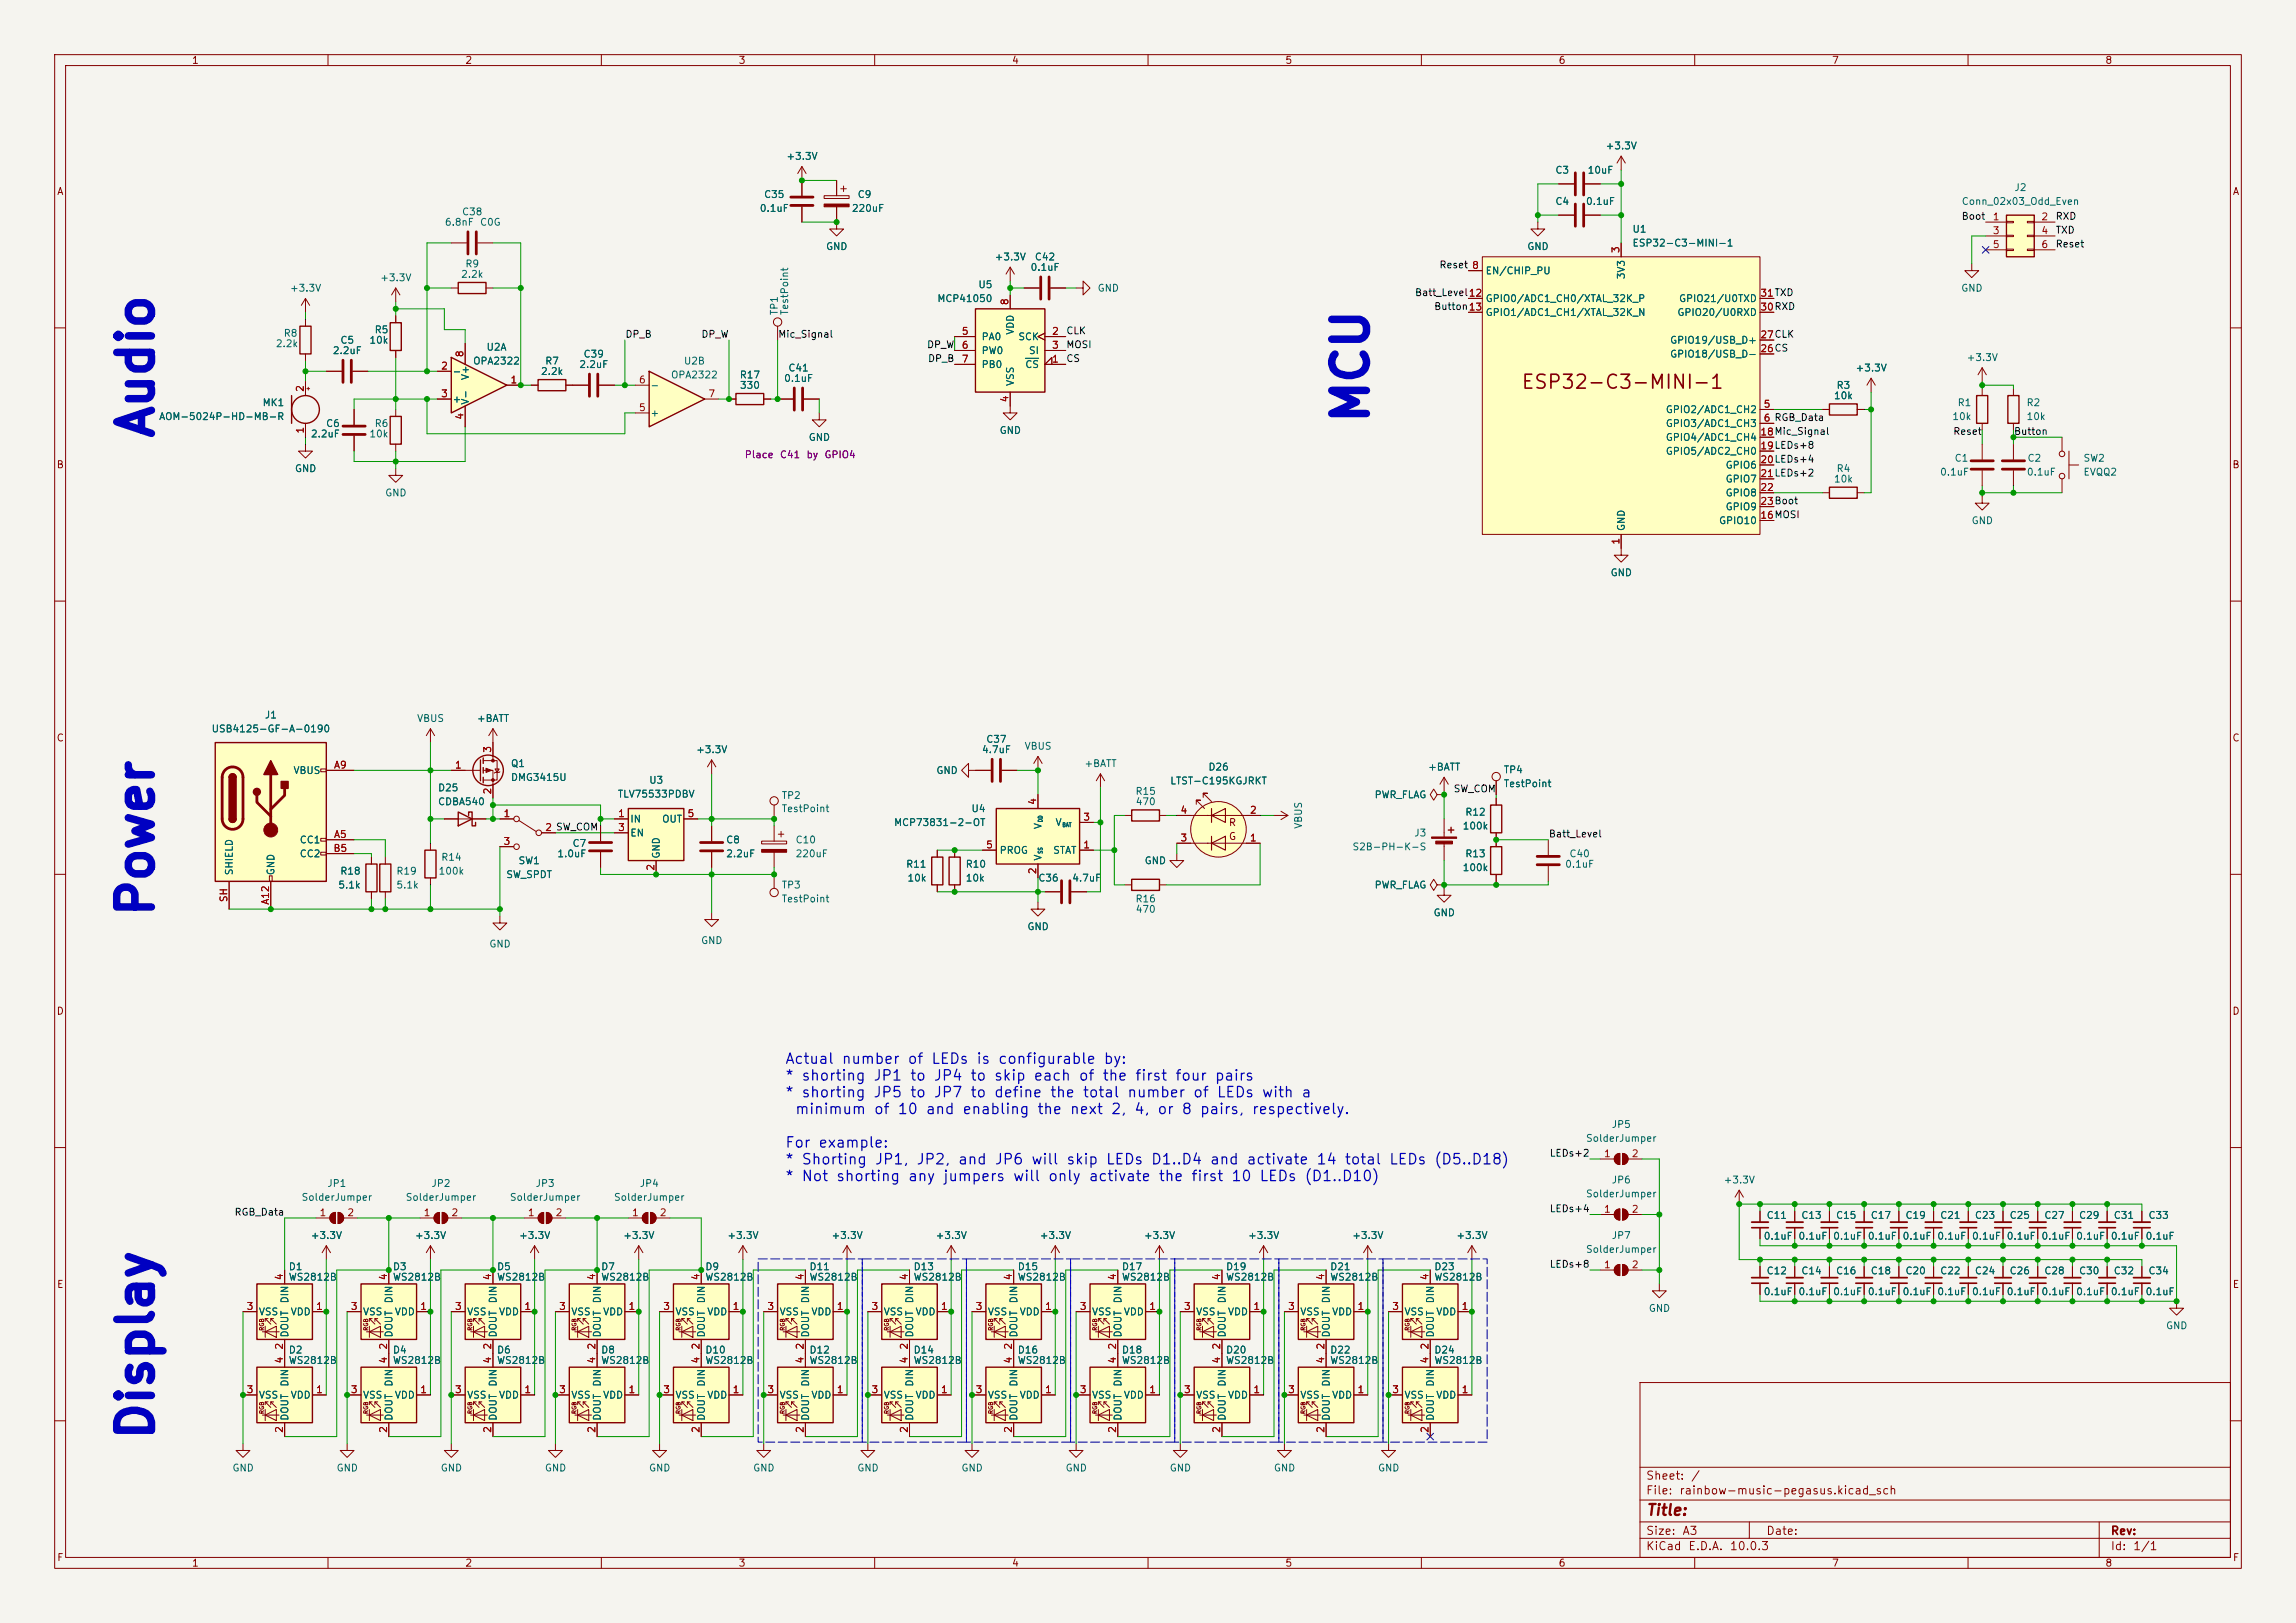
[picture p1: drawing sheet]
<svg xmlns="http://www.w3.org/2000/svg" width="420mm" height="297mm" viewBox="0 0 420 297" stroke-linecap="round" stroke-linejoin="round" font-family="sans-serif">
<defs><g id="words">
<g font-size="6.3" fill="#0000c2">
<text x="251.9" y="77.8" transform="rotate(-90 251.9 77.8)">MCU</text>
<text x="29.6" y="80.5" transform="rotate(-90 29.6 80.5)">Audio</text>
<text x="29.6" y="168.1" transform="rotate(-90 29.6 168.1)">Power</text>
<text x="29.6" y="263.8" transform="rotate(-90 29.6 263.8)">Display</text>
</g>
<text font-size="2.5" fill="#840000" x="278.1" y="71.8">ESP32-C3-MINI-1</text>
<text font-size="2" fill="#840000" x="301" y="277.8">Title:</text>
<g font-size="1.9" fill="#0000c2">
<text x="143.5" y="195.2">Actual number of LEDs is configurable by:</text>
<text x="143.5" y="198.2">* shorting JP1 to JP4 to skip each of the first four pairs</text>
<text x="143.5" y="201.3">* shorting JP5 to JP7 to define the total number of LEDs with a</text>
<text x="145.3" y="204.4">minimum of 10 and enabling the next 2, 4, or 8 pairs, respectively.</text>
<text x="143.5" y="210.5">For example:</text>
<text x="143.5" y="213.6">* Shorting JP1, JP2, and JP6 will skip LEDs D1..D4 and activate 14 total LEDs (D5..D18)</text>
<text x="143.5" y="216.6">* Not shorting any jumpers will only activate the first 10 LEDs (D1..D10)</text>
</g>
<g font-size="1.5" fill="#840000">
<text x="301" y="273.8">File:</text>
<text x="301" y="271.1">Sheet:</text>
<text x="307.1" y="273.8">rainbow-music-pegasus.kicad_sch</text>
<text x="309.2" y="271.1">/</text>
<text x="301" y="281.2">Size:</text>
<text x="307.6" y="281.2">A3</text>
<text x="323" y="281.2">Date:</text>
<text x="386" y="281.2">Rev:</text>
<text x="301" y="284">KiCad</text>
<text x="308.7" y="284">E.D.A.</text>
<text x="316.3" y="284">10.0.3</text>
<text x="386" y="284">Id:</text>
<text x="390.1" y="284">1/1</text>
</g>
<g font-size="1.3" fill="#840000">
<text x="35" y="12">1</text>
<text x="85" y="12">2</text>
<text x="135" y="12">3</text>
<text x="185" y="12">4</text>
<text x="235" y="12">5</text>
<text x="285" y="12">6</text>
<text x="335" y="12">7</text>
<text x="385" y="12">8</text>
<text x="10.3" y="36">A</text>
<text x="408.3" y="36">A</text>
<text x="10.3" y="86">B</text>
<text x="408.2" y="86">B</text>
<text x="10.3" y="136">C</text>
<text x="408.2" y="136">C</text>
<text x="224.7" y="151.5">R</text>
<text x="224.7" y="154">G</text>
<text x="10.3" y="186">D</text>
<text x="408.2" y="186">D</text>
<text x="10.3" y="236">E</text>
<text x="408.3" y="236">E</text>
<text x="10.3" y="286">F</text>
<text x="35" y="287">1</text>
<text x="85" y="287">2</text>
<text x="135" y="287">3</text>
<text x="185" y="287">4</text>
<text x="235" y="287">5</text>
<text x="285" y="287">6</text>
<text x="335" y="287">7</text>
<text x="385" y="287">8</text>
<text x="408.3" y="286">F</text>
</g>
<g font-size="1.3" fill="#006464">
<text x="143.7" y="29.5">+3.3V</text>
<text x="293.6" y="27.6">+3.3V</text>
<text x="284.4" y="32.1">C3</text>
<text x="290.3" y="32.1">10uF</text>
<text x="368.4" y="35.3">J2</text>
<text x="81.3" y="41.6">6.8nF</text>
<text x="84.4" y="39.7">C38</text>
<text x="87.7" y="41.6">C0G</text>
<text x="138.9" y="39.1">0.1uF</text>
<text x="139.7" y="36.5">C35</text>
<text x="155.7" y="39.1">220uF</text>
<text x="156.8" y="36.5">C9</text>
<text x="284.4" y="37.8">C4</text>
<text x="290" y="37.8">0.1uF</text>
<text x="358.7" y="37.8">Conn_02x03_Odd_Even</text>
<text x="151" y="46.1">GND</text>
<text x="181.8" y="48">+3.3V</text>
<text x="189.2" y="48">C42</text>
<text x="279.3" y="46.1">GND</text>
<text x="298.5" y="42.9">U1</text>
<text x="298.5" y="45.4">ESP32-C3-MINI-1</text>
<text x="52.9" y="53.7">+3.3V</text>
<text x="69.4" y="51.8">+3.3V</text>
<text x="84.2" y="51.1">2.2k</text>
<text x="85" y="49.2">R9</text>
<text x="178.9" y="53">U5</text>
<text x="188.4" y="49.9">0.1uF</text>
<text x="200.7" y="53.7">GND</text>
<text x="271.7" y="50.5">EN/CHIP_PU</text>
<text x="297.5" y="51.2" transform="rotate(-90 297.5 51.2)">3V3</text>
<text x="358.6" y="53.7">GND</text>
<text x="142.6" y="57.8" transform="rotate(-90 142.6 57.8)">TP1</text>
<text x="144.5" y="57.8" transform="rotate(-90 144.5 57.8)">TestPoint</text>
<text x="171.4" y="55.6">MCP41050</text>
<text x="271.7" y="55.6">GPIO0/ADC1_CH0/XTAL_32K_P</text>
<text x="271.7" y="58.1">GPIO1/ADC1_CH1/XTAL_32K_N</text>
<text x="306.7" y="58.1">GPIO20/U0RXD</text>
<text x="307" y="55.6">GPIO21/U0TXD</text>
<text x="50.3" y="63.8">2.2k</text>
<text x="51.8" y="61.9">R8</text>
<text x="60.8" y="65.1">2.2uF</text>
<text x="62.2" y="63.2">C5</text>
<text x="67.5" y="63.2">10k</text>
<text x="68.4" y="61.3">R5</text>
<text x="88.9" y="64.5">U2A</text>
<text x="106.6" y="65.7">C39</text>
<text x="179.5" y="62.6">PA0</text>
<text x="179.5" y="65.1">PW0</text>
<text x="185.8" y="61.4" transform="rotate(-90 185.8 61.4)">VDD</text>
<text x="186.2" y="62.6">SCK</text>
<text x="188.1" y="65.1">SI</text>
<text x="305.4" y="65.7">GPIO18/USB_D-</text>
<text x="305.4" y="63.2">GPIO19/USB_D+</text>
<text x="82.7" y="68.9">-</text>
<text x="86.1" y="69.7" transform="rotate(-90 86.1 69.7)">V+</text>
<text x="86.4" y="67">OPA2322</text>
<text x="98.8" y="68.9">2.2k</text>
<text x="99.6" y="67">R7</text>
<text x="105.9" y="67.6">2.2uF</text>
<text x="118.9" y="71.5">-</text>
<text x="122.6" y="69.6">OPA2322</text>
<text x="125" y="67">U2B</text>
<text x="135.2" y="69.6">R17</text>
<text x="135.2" y="71.5">330</text>
<text x="143.3" y="70.2">0.1uF</text>
<text x="144.1" y="68.3">C41</text>
<text x="179.5" y="67.6">PB0</text>
<text x="185.8" y="70.7" transform="rotate(-90 185.8 70.7)">VSS</text>
<text x="187.4" y="67.6">CS</text>
<text x="335.8" y="71.5">R3</text>
<text x="339.3" y="68.3">+3.3V</text>
<text x="359.6" y="66.4">+3.3V</text>
<text x="29" y="77.2">AOM-5024P-HD-MB-R</text>
<text x="47.9" y="74.6">MK1</text>
<text x="82.7" y="74">+</text>
<text x="86.1" y="74.2" transform="rotate(-90 86.1 74.2)">V-</text>
<text x="118.9" y="76.5">+</text>
<text x="304.6" y="75.9">GPIO2/ADC1_CH2</text>
<text x="335.4" y="73.4">10k</text>
<text x="357" y="77.2">10k</text>
<text x="358" y="74.6">R1</text>
<text x="370.6" y="74.6">R2</text>
<text x="370.6" y="77.2">10k</text>
<text x="56.8" y="80.3">2.2uF</text>
<text x="59.5" y="78.4">C6</text>
<text x="67.5" y="80.3">10k</text>
<text x="68.4" y="78.4">R6</text>
<text x="147.8" y="81">GND</text>
<text x="182.7" y="79.7">GND</text>
<text x="304.6" y="78.4">GPIO3/ADC1_CH3</text>
<text x="304.6" y="81">GPIO4/ADC1_CH4</text>
<text x="304.6" y="83.5">GPIO5/ADC2_CH0</text>
<text x="53.8" y="86.7">GND</text>
<text x="315.5" y="86.1">GPIO6</text>
<text x="315.5" y="88.6">GPIO7</text>
<text x="335.4" y="88.6">10k</text>
<text x="335.8" y="86.7">R4</text>
<text x="354.8" y="87.3">0.1uF</text>
<text x="357.4" y="84.8">C1</text>
<text x="370.6" y="87.3">0.1uF</text>
<text x="370.8" y="84.8">C2</text>
<text x="381" y="87.3">EVQQ2</text>
<text x="381" y="84.8">SW2</text>
<text x="70.4" y="91.1">GND</text>
<text x="315.5" y="91.1">GPIO8</text>
<text x="315.5" y="93.7">GPIO9</text>
<text x="297.5" y="97.3" transform="rotate(-90 297.5 97.3)">GND</text>
<text x="314.3" y="96.2">GPIO10</text>
<text x="360.5" y="96.2">GND</text>
<text x="294.5" y="105.7">GND</text>
<text x="48.3" y="131.8">J1</text>
<text x="38.6" y="134.3">USB4125-GF-A-0190</text>
<text x="76.2" y="132.4">VBUS</text>
<text x="87.1" y="132.4">+BATT</text>
<text x="180.3" y="136.2">C37</text>
<text x="187.3" y="137.5">VBUS</text>
<text x="53.6" y="141.9">VBUS</text>
<text x="93.4" y="143.2">DMG3415U</text>
<text x="93.4" y="140.7">Q1</text>
<text x="118.6" y="143.7">U3</text>
<text x="127.2" y="138.1">+3.3V</text>
<text x="171.2" y="141.9">GND</text>
<text x="179.5" y="138.1">4.7uF</text>
<text x="198.3" y="140.7">+BATT</text>
<text x="214" y="143.8">LTST-C195KGJRKT</text>
<text x="220.9" y="141.3">D26</text>
<text x="261.1" y="141.3">+BATT</text>
<text x="275" y="141.8">TP4</text>
<text x="80" y="147.7">CDBA540</text>
<text x="80" y="145.1">D25</text>
<text x="112.9" y="146.3">TLV75533PDBV</text>
<text x="142.9" y="146.5">TP2</text>
<text x="142.9" y="148.9">TestPoint</text>
<text x="177.6" y="148.9">U4</text>
<text x="207.6" y="145.8">R15</text>
<text x="207.6" y="147.7">470</text>
<text x="251.3" y="146.4">PWR_FLAG</text>
<text x="267.9" y="149.6">R12</text>
<text x="275" y="144.4">TestPoint</text>
<text x="54.7" y="154.6">CC1</text>
<text x="104.6" y="155.3">C7</text>
<text x="115.2" y="150.8">IN</text>
<text x="115.2" y="153.4">EN</text>
<text x="121" y="150.8">OUT</text>
<text x="132.7" y="154.6">C8</text>
<text x="145.4" y="154.6">C10</text>
<text x="163.4" y="151.5">MCP73831-2-OT</text>
<text x="190.8" y="151.8" transform="rotate(-90 190.8 151.8)">V</text>
<text x="193" y="151.5">V</text>
<text x="238.5" y="151.8" transform="rotate(-90 238.5 151.8)">VBUS</text>
<text x="247.3" y="155.9">S2B-PH-K-S</text>
<text x="258.6" y="153.4">J3</text>
<text x="267.4" y="152.1">100k</text>
<text x="42.9" y="160.3" transform="rotate(-90 42.9 160.3)">SHIELD</text>
<text x="50.5" y="160.3" transform="rotate(-90 50.5 160.3)">GND</text>
<text x="54.7" y="157.2">CC2</text>
<text x="62.1" y="160.4">R18</text>
<text x="72.4" y="160.4">R19</text>
<text x="80.1" y="160.4">100k</text>
<text x="80.6" y="157.8">R14</text>
<text x="92.5" y="161">SW_SPDT</text>
<text x="94.7" y="158.5">SW1</text>
<text x="101.8" y="157.2">1.0uF</text>
<text x="121" y="157.2" transform="rotate(-90 121 157.2)">GND</text>
<text x="132.7" y="157.2">2.2uF</text>
<text x="145.4" y="157.2">220uF</text>
<text x="165.6" y="159.1">R11</text>
<text x="165.9" y="161.6">10k</text>
<text x="176.5" y="161.6">10k</text>
<text x="176.5" y="159.1">R10</text>
<text x="182.8" y="156.5">PROG</text>
<text x="189.8" y="161.6">C36</text>
<text x="190.8" y="157.6" transform="rotate(-90 190.8 157.6)">V</text>
<text x="192.5" y="156.5">STAT</text>
<text x="196" y="161.6">4.7uF</text>
<text x="209.3" y="158.5">GND</text>
<text x="267.4" y="159.7">100k</text>
<text x="267.9" y="157.2">R13</text>
<text x="286.2" y="159.1">0.1uF</text>
<text x="287" y="157.2">C40</text>
<text x="61.8" y="162.9">5.1k</text>
<text x="72.4" y="162.9">5.1k</text>
<text x="142.9" y="162.9">TP3</text>
<text x="142.9" y="165.4">TestPoint</text>
<text x="207.6" y="165.4">R16</text>
<text x="207.6" y="167.3">470</text>
<text x="251.3" y="162.9">PWR_FLAG</text>
<text x="262.1" y="168">GND</text>
<text x="89.4" y="173.7">GND</text>
<text x="128.1" y="173.1">GND</text>
<text x="187.8" y="170.5">GND</text>
<text x="290" y="209.3">SolderJumper</text>
<text x="294.7" y="206.7">JP5</text>
<text x="55.1" y="220">SolderJumper</text>
<text x="59.8" y="217.5">JP1</text>
<text x="74.1" y="220">SolderJumper</text>
<text x="78.8" y="217.5">JP2</text>
<text x="93.2" y="220">SolderJumper</text>
<text x="97.9" y="217.5">JP3</text>
<text x="112.2" y="220">SolderJumper</text>
<text x="116.9" y="217.5">JP4</text>
<text x="290" y="219.4">SolderJumper</text>
<text x="294.7" y="216.9">JP6</text>
<text x="315.2" y="216.9">+3.3V</text>
<text x="56.7" y="227">+3.3V</text>
<text x="75.8" y="227">+3.3V</text>
<text x="94.8" y="227">+3.3V</text>
<text x="113.9" y="227">+3.3V</text>
<text x="132.9" y="227">+3.3V</text>
<text x="152" y="227">+3.3V</text>
<text x="171" y="227">+3.3V</text>
<text x="190.1" y="227">+3.3V</text>
<text x="209.1" y="227">+3.3V</text>
<text x="228.2" y="227">+3.3V</text>
<text x="247.2" y="227">+3.3V</text>
<text x="266.3" y="227">+3.3V</text>
<text x="294.7" y="227">JP7</text>
<text x="322.5" y="227.2">0.1uF 0.1uF 0.1uF 0.1uF 0.1uF 0.1uF 0.1uF 0.1uF 0.1uF 0.1uF 0.1uF 0.1uF</text>
<text x="323" y="223.3">C11</text>
<text x="329.4" y="223.3">C13</text>
<text x="335.7" y="223.3">C15</text>
<text x="342.1" y="223.3">C17</text>
<text x="348.4" y="223.3">C19</text>
<text x="354.8" y="223.3">C21</text>
<text x="361.1" y="223.3">C23</text>
<text x="367.5" y="223.3">C25</text>
<text x="373.8" y="223.3">C27</text>
<text x="380.2" y="223.3">C29</text>
<text x="386.5" y="223.3">C31</text>
<text x="392.9" y="223.3">C33</text>
<text x="52.7" y="232.7">D1</text>
<text x="71.8" y="232.7">D3</text>
<text x="90.8" y="232.7">D5</text>
<text x="109.9" y="232.7">D7</text>
<text x="128.9" y="232.7">D9</text>
<text x="148" y="232.7">D11</text>
<text x="167" y="232.7">D13</text>
<text x="186.1" y="232.7">D15</text>
<text x="205.1" y="232.7">D17</text>
<text x="224.2" y="232.7">D19</text>
<text x="243.2" y="232.7">D21</text>
<text x="262.3" y="232.7">D23</text>
<text x="290" y="229.6">SolderJumper</text>
<text x="323" y="233.5">C12</text>
<text x="329.4" y="233.5">C14</text>
<text x="335.7" y="233.5">C16</text>
<text x="342.1" y="233.5">C18</text>
<text x="348.4" y="233.5">C20</text>
<text x="354.8" y="233.5">C22</text>
<text x="361.1" y="233.5">C24</text>
<text x="367.5" y="233.5">C26</text>
<text x="373.8" y="233.5">C28</text>
<text x="380.2" y="233.5">C30</text>
<text x="386.5" y="233.5">C32</text>
<text x="392.9" y="233.5">C34</text>
<text x="52.7" y="234.7">WS2812B</text>
<text x="53" y="238.6" transform="rotate(-90 53 238.6)">DIN</text>
<text x="71.8" y="234.7">WS2812B</text>
<text x="72.1" y="238.6" transform="rotate(-90 72.1 238.6)">DIN</text>
<text x="90.8" y="234.7">WS2812B</text>
<text x="91.1" y="238.6" transform="rotate(-90 91.1 238.6)">DIN</text>
<text x="109.9" y="234.7">WS2812B</text>
<text x="110.2" y="238.6" transform="rotate(-90 110.2 238.6)">DIN</text>
<text x="128.9" y="234.7">WS2812B</text>
<text x="129.2" y="238.6" transform="rotate(-90 129.2 238.6)">DIN</text>
<text x="148" y="234.7">WS2812B</text>
<text x="148.3" y="238.6" transform="rotate(-90 148.3 238.6)">DIN</text>
<text x="167" y="234.7">WS2812B</text>
<text x="167.3" y="238.6" transform="rotate(-90 167.3 238.6)">DIN</text>
<text x="186.1" y="234.7">WS2812B</text>
<text x="186.4" y="238.6" transform="rotate(-90 186.4 238.6)">DIN</text>
<text x="205.1" y="234.7">WS2812B</text>
<text x="205.4" y="238.6" transform="rotate(-90 205.4 238.6)">DIN</text>
<text x="224.2" y="234.7">WS2812B</text>
<text x="224.5" y="238.6" transform="rotate(-90 224.5 238.6)">DIN</text>
<text x="243.2" y="234.7">WS2812B</text>
<text x="243.5" y="238.6" transform="rotate(-90 243.5 238.6)">DIN</text>
<text x="262.3" y="234.7">WS2812B</text>
<text x="262.6" y="238.6" transform="rotate(-90 262.6 238.6)">DIN</text>
<text x="322.5" y="237.3">0.1uF 0.1uF 0.1uF 0.1uF 0.1uF 0.1uF 0.1uF 0.1uF 0.1uF 0.1uF 0.1uF 0.1uF</text>
<text x="47.2" y="241">VSS</text>
<text x="53" y="244.9" transform="rotate(-90 53 244.9)">DOUT</text>
<text x="53.1" y="241">VDD</text>
<text x="66.3" y="241">VSS</text>
<text x="72.1" y="244.9" transform="rotate(-90 72.1 244.9)">DOUT</text>
<text x="72.1" y="241">VDD</text>
<text x="85.3" y="241">VSS</text>
<text x="91.1" y="244.9" transform="rotate(-90 91.1 244.9)">DOUT</text>
<text x="91.2" y="241">VDD</text>
<text x="104.4" y="241">VSS</text>
<text x="110.2" y="244.9" transform="rotate(-90 110.2 244.9)">DOUT</text>
<text x="110.2" y="241">VDD</text>
<text x="123.4" y="241">VSS</text>
<text x="129.2" y="244.9" transform="rotate(-90 129.2 244.9)">DOUT</text>
<text x="129.3" y="241">VDD</text>
<text x="142.5" y="241">VSS</text>
<text x="148.3" y="244.9" transform="rotate(-90 148.3 244.9)">DOUT</text>
<text x="148.3" y="241">VDD</text>
<text x="161.5" y="241">VSS</text>
<text x="167.3" y="244.9" transform="rotate(-90 167.3 244.9)">DOUT</text>
<text x="167.4" y="241">VDD</text>
<text x="180.6" y="241">VSS</text>
<text x="186.4" y="244.9" transform="rotate(-90 186.4 244.9)">DOUT</text>
<text x="186.4" y="241">VDD</text>
<text x="199.6" y="241">VSS</text>
<text x="205.4" y="244.9" transform="rotate(-90 205.4 244.9)">DOUT</text>
<text x="205.5" y="241">VDD</text>
<text x="218.7" y="241">VSS</text>
<text x="224.5" y="244.9" transform="rotate(-90 224.5 244.9)">DOUT</text>
<text x="224.5" y="241">VDD</text>
<text x="237.7" y="241">VSS</text>
<text x="243.5" y="244.9" transform="rotate(-90 243.5 244.9)">DOUT</text>
<text x="243.6" y="241">VDD</text>
<text x="256.8" y="241">VSS</text>
<text x="262.6" y="244.9" transform="rotate(-90 262.6 244.9)">DOUT</text>
<text x="262.6" y="241">VDD</text>
<text x="301.5" y="240.4">GND</text>
<text x="396.1" y="243.5">GND</text>
<text x="52.7" y="248">D2</text>
<text x="52.7" y="249.9">WS2812B</text>
<text x="71.8" y="248">D4</text>
<text x="71.8" y="249.9">WS2812B</text>
<text x="90.8" y="248">D6</text>
<text x="90.8" y="249.9">WS2812B</text>
<text x="109.9" y="248">D8</text>
<text x="109.9" y="249.9">WS2812B</text>
<text x="128.9" y="249.9">WS2812B</text>
<text x="128.9" y="248">D10</text>
<text x="148" y="249.9">WS2812B</text>
<text x="148" y="248">D12</text>
<text x="167" y="249.9">WS2812B</text>
<text x="167" y="248">D14</text>
<text x="186.1" y="249.9">WS2812B</text>
<text x="186.1" y="248">D16</text>
<text x="205.1" y="249.9">WS2812B</text>
<text x="205.1" y="248">D18</text>
<text x="224.2" y="249.9">WS2812B</text>
<text x="224.2" y="248">D20</text>
<text x="243.2" y="249.9">WS2812B</text>
<text x="243.2" y="248">D22</text>
<text x="262.3" y="249.9">WS2812B</text>
<text x="262.3" y="248">D24</text>
<text x="47.2" y="256.2">VSS</text>
<text x="53" y="253.9" transform="rotate(-90 53 253.9)">DIN</text>
<text x="53.1" y="256.2">VDD</text>
<text x="66.3" y="256.2">VSS</text>
<text x="72.1" y="253.9" transform="rotate(-90 72.1 253.9)">DIN</text>
<text x="72.1" y="256.2">VDD</text>
<text x="85.3" y="256.2">VSS</text>
<text x="91.1" y="253.9" transform="rotate(-90 91.1 253.9)">DIN</text>
<text x="91.2" y="256.2">VDD</text>
<text x="104.4" y="256.2">VSS</text>
<text x="110.2" y="253.9" transform="rotate(-90 110.2 253.9)">DIN</text>
<text x="110.2" y="256.2">VDD</text>
<text x="123.4" y="256.2">VSS</text>
<text x="129.2" y="253.9" transform="rotate(-90 129.2 253.9)">DIN</text>
<text x="129.3" y="256.2">VDD</text>
<text x="142.5" y="256.2">VSS</text>
<text x="148.3" y="253.9" transform="rotate(-90 148.3 253.9)">DIN</text>
<text x="148.3" y="256.2">VDD</text>
<text x="161.5" y="256.2">VSS</text>
<text x="167.3" y="253.9" transform="rotate(-90 167.3 253.9)">DIN</text>
<text x="167.4" y="256.2">VDD</text>
<text x="180.6" y="256.2">VSS</text>
<text x="186.4" y="253.9" transform="rotate(-90 186.4 253.9)">DIN</text>
<text x="186.4" y="256.2">VDD</text>
<text x="199.6" y="256.2">VSS</text>
<text x="205.4" y="253.9" transform="rotate(-90 205.4 253.9)">DIN</text>
<text x="205.5" y="256.2">VDD</text>
<text x="218.7" y="256.2">VSS</text>
<text x="224.5" y="253.9" transform="rotate(-90 224.5 253.9)">DIN</text>
<text x="224.5" y="256.2">VDD</text>
<text x="237.7" y="256.2">VSS</text>
<text x="243.5" y="253.9" transform="rotate(-90 243.5 253.9)">DIN</text>
<text x="243.6" y="256.2">VDD</text>
<text x="256.8" y="256.2">VSS</text>
<text x="262.6" y="253.9" transform="rotate(-90 262.6 253.9)">DIN</text>
<text x="262.6" y="256.2">VDD</text>
<text x="53" y="260.1" transform="rotate(-90 53 260.1)">DOUT</text>
<text x="72.1" y="260.1" transform="rotate(-90 72.1 260.1)">DOUT</text>
<text x="91.1" y="260.1" transform="rotate(-90 91.1 260.1)">DOUT</text>
<text x="110.2" y="260.1" transform="rotate(-90 110.2 260.1)">DOUT</text>
<text x="129.2" y="260.1" transform="rotate(-90 129.2 260.1)">DOUT</text>
<text x="148.3" y="260.1" transform="rotate(-90 148.3 260.1)">DOUT</text>
<text x="167.3" y="260.1" transform="rotate(-90 167.3 260.1)">DOUT</text>
<text x="186.4" y="260.1" transform="rotate(-90 186.4 260.1)">DOUT</text>
<text x="205.4" y="260.1" transform="rotate(-90 205.4 260.1)">DOUT</text>
<text x="224.5" y="260.1" transform="rotate(-90 224.5 260.1)">DOUT</text>
<text x="243.5" y="260.1" transform="rotate(-90 243.5 260.1)">DOUT</text>
<text x="262.6" y="260.1" transform="rotate(-90 262.6 260.1)">DOUT</text>
<text x="42.4" y="269.6">GND</text>
<text x="61.5" y="269.6">GND</text>
<text x="80.5" y="269.6">GND</text>
<text x="99.6" y="269.6">GND</text>
<text x="118.6" y="269.6">GND</text>
<text x="137.7" y="269.6">GND</text>
<text x="156.7" y="269.6">GND</text>
<text x="175.8" y="269.6">GND</text>
<text x="194.8" y="269.6">GND</text>
<text x="213.9" y="269.6">GND</text>
<text x="232.9" y="269.6">GND</text>
<text x="252" y="269.6">GND</text>
</g>
<g font-size="1.3" fill="#0f0f0f">
<text x="358.7" y="40.5">Boot</text>
<text x="375.9" y="40.5">RXD</text>
<text x="375.9" y="43.1">TXD</text>
<text x="375.9" y="45.6">Reset</text>
<text x="263.2" y="49.4">Reset 8</text>
<text x="258.7" y="54.5">Batt_Level12</text>
<text x="262.2" y="57">Button13</text>
<text x="114.3" y="62.1">DP_B</text>
<text x="128.2" y="62.1">DP_W</text>
<text x="142.2" y="62.1">Mic_Signal</text>
<text x="169.5" y="64">DP_W</text>
<text x="194.9" y="64">MOSI</text>
<text x="194.9" y="61.5">CLK</text>
<text x="169.6" y="66.6">DP_B</text>
<text x="194.9" y="66.6">CS</text>
<text x="357.2" y="79.9">Reset</text>
<text x="368.3" y="79.9">Button</text>
<text x="265.8" y="145.3">SW_COM</text>
<text x="283.2" y="153.5">Batt_Level</text>
<text x="283.4" y="212">LEDs+2</text>
<text x="42.8" y="222.8">RGB_Data</text>
<text x="283.4" y="222.1">LEDs+4</text>
<text x="283.4" y="232.3">LEDs+8</text>
</g>
<g font-size="1.3" fill="#a90000">
<text x="364.4" y="40.6">1</text>
<text x="373.3" y="40.6">2</text>
<text x="296.5" y="46.4" transform="rotate(-90 296.5 46.4)">3</text>
<text x="364.4" y="43.2">3</text>
<text x="364.4" y="45.7">5</text>
<text x="373.3" y="43.2">4</text>
<text x="373.3" y="45.7">6</text>
<text x="269.2" y="49.5">8</text>
<text x="184.8" y="56" transform="rotate(-90 184.8 56)">8</text>
<text x="268.6" y="54.6">12</text>
<text x="268.6" y="57.1">13</text>
<text x="321.9" y="57.1">30RXD</text>
<text x="321.9" y="54.6">31TXD</text>
<text x="321.9" y="57.1">30</text>
<text x="321.9" y="54.6">31</text>
<text x="85.1" y="65.5" transform="rotate(-90 85.1 65.5)">8</text>
<text x="175.8" y="61.6">5</text>
<text x="175.8" y="64.1">6</text>
<text x="192.3" y="61.6">2</text>
<text x="192.3" y="64.1">3</text>
<text x="321.9" y="64.7">26CS</text>
<text x="321.9" y="62.2">27CLK</text>
<text x="321.9" y="64.7">26</text>
<text x="321.9" y="62.2">27</text>
<text x="55.9" y="71.8" transform="rotate(-90 55.9 71.8)">2</text>
<text x="80.6" y="67.9">2</text>
<text x="93.3" y="70.5">1</text>
<text x="116.8" y="70.5">6</text>
<text x="175.8" y="66.6">7</text>
<text x="192.3" y="66.6">1</text>
<text x="80.6" y="73">3</text>
<text x="85.1" y="76.9" transform="rotate(-90 85.1 76.9)">4</text>
<text x="116.8" y="75.5">5</text>
<text x="129.5" y="73">7</text>
<text x="184.8" y="73.7" transform="rotate(-90 184.8 73.7)">4</text>
<text x="322.5" y="74.9">5</text>
<text x="322.5" y="77.4">6 RGB_Data</text>
<text x="322.5" y="77.4">6</text>
<text x="55.9" y="79.4" transform="rotate(-90 55.9 79.4)">1</text>
<text x="321.9" y="80">18Mic_Signal</text>
<text x="321.9" y="82.5">19LEDs+8</text>
<text x="321.9" y="80">18</text>
<text x="321.9" y="82.5">19</text>
<text x="321.9" y="85.1">20LEDs+4</text>
<text x="321.9" y="87.6">21LEDs+2</text>
<text x="321.9" y="85.1">20</text>
<text x="321.9" y="87.6">21</text>
<text x="321.9" y="95.2">16MOSI</text>
<text x="321.9" y="90.1">22</text>
<text x="321.9" y="92.7">23Boot</text>
<text x="321.9" y="95.2">16</text>
<text x="321.9" y="92.7">23</text>
<text x="296.5" y="99.8" transform="rotate(-90 296.5 99.8)">1</text>
<text x="90.1" y="137.9" transform="rotate(-90 90.1 137.9)">3</text>
<text x="61" y="140.9">A9</text>
<text x="83.1" y="140.9">1</text>
<text x="90.1" y="145.5" transform="rotate(-90 90.1 145.5)">2</text>
<text x="92" y="149.8">1</text>
<text x="113" y="149.8">1</text>
<text x="125.7" y="149.8">5</text>
<text x="189.8" y="147.4" transform="rotate(-90 189.8 147.4)">4</text>
<text x="215.8" y="149.2">4</text>
<text x="228.5" y="149.2">2</text>
<text x="61" y="153.6">A5</text>
<text x="92" y="154.9">3</text>
<text x="99.6" y="152.4">2 SW_COM</text>
<text x="99.6" y="152.4">2</text>
<text x="113" y="152.4">3</text>
<text x="180.3" y="155.5">5</text>
<text x="198" y="155.5">1</text>
<text x="198" y="150.5">3</text>
<text x="215.8" y="154.3">3</text>
<text x="228.5" y="154.3">1</text>
<text x="60.9" y="156.2">B5</text>
<text x="120" y="159.5" transform="rotate(-90 120 159.5)">2</text>
<text x="189.8" y="160.1" transform="rotate(-90 189.8 160.1)">2</text>
<text x="41.9" y="165.2" transform="rotate(-90 41.9 165.2)">SH</text>
<text x="49.5" y="165.7" transform="rotate(-90 49.5 165.7)">A12</text>
<text x="293.3" y="212.1">1</text>
<text x="298.4" y="212.1">2</text>
<text x="58.3" y="222.9">1</text>
<text x="63.4" y="222.9">2</text>
<text x="77.4" y="222.9">1</text>
<text x="82.5" y="222.9">2</text>
<text x="96.4" y="222.9">1</text>
<text x="101.5" y="222.9">2</text>
<text x="115.5" y="222.9">1</text>
<text x="120.6" y="222.9">2</text>
<text x="293.3" y="222.2">1</text>
<text x="298.4" y="222.2">2</text>
<text x="293.3" y="232.4">1</text>
<text x="298.4" y="232.4">2</text>
<text x="52" y="234.4" transform="rotate(-90 52 234.4)">4</text>
<text x="71.1" y="234.4" transform="rotate(-90 71.1 234.4)">4</text>
<text x="90.1" y="234.4" transform="rotate(-90 90.1 234.4)">4</text>
<text x="109.2" y="234.4" transform="rotate(-90 109.2 234.4)">4</text>
<text x="128.2" y="234.4" transform="rotate(-90 128.2 234.4)">4</text>
<text x="147.3" y="234.4" transform="rotate(-90 147.3 234.4)">4</text>
<text x="166.3" y="234.4" transform="rotate(-90 166.3 234.4)">4</text>
<text x="185.4" y="234.4" transform="rotate(-90 185.4 234.4)">4</text>
<text x="204.4" y="234.4" transform="rotate(-90 204.4 234.4)">4</text>
<text x="223.5" y="234.4" transform="rotate(-90 223.5 234.4)">4</text>
<text x="242.5" y="234.4" transform="rotate(-90 242.5 234.4)">4</text>
<text x="261.6" y="234.4" transform="rotate(-90 261.6 234.4)">4</text>
<text x="45" y="240">3</text>
<text x="57.7" y="240">1</text>
<text x="64.1" y="240">3</text>
<text x="76.8" y="240">1</text>
<text x="83.1" y="240">3</text>
<text x="95.8" y="240">1</text>
<text x="102.2" y="240">3</text>
<text x="114.9" y="240">1</text>
<text x="121.2" y="240">3</text>
<text x="133.9" y="240">1</text>
<text x="140.3" y="240">3</text>
<text x="153" y="240">1</text>
<text x="159.3" y="240">3</text>
<text x="172" y="240">1</text>
<text x="178.4" y="240">3</text>
<text x="191.1" y="240">1</text>
<text x="197.4" y="240">3</text>
<text x="210.1" y="240">1</text>
<text x="216.5" y="240">3</text>
<text x="229.2" y="240">1</text>
<text x="235.5" y="240">3</text>
<text x="248.2" y="240">1</text>
<text x="254.6" y="240">3</text>
<text x="267.3" y="240">1</text>
<text x="52" y="249.6" transform="rotate(-90 52 249.6)">4</text>
<text x="52" y="247.1" transform="rotate(-90 52 247.1)">2</text>
<text x="71.1" y="249.6" transform="rotate(-90 71.1 249.6)">4</text>
<text x="71.1" y="247.1" transform="rotate(-90 71.1 247.1)">2</text>
<text x="90.1" y="249.6" transform="rotate(-90 90.1 249.6)">4</text>
<text x="90.1" y="247.1" transform="rotate(-90 90.1 247.1)">2</text>
<text x="109.2" y="249.6" transform="rotate(-90 109.2 249.6)">4</text>
<text x="109.2" y="247.1" transform="rotate(-90 109.2 247.1)">2</text>
<text x="128.2" y="249.6" transform="rotate(-90 128.2 249.6)">4</text>
<text x="128.2" y="247.1" transform="rotate(-90 128.2 247.1)">2</text>
<text x="147.3" y="249.6" transform="rotate(-90 147.3 249.6)">4</text>
<text x="147.3" y="247.1" transform="rotate(-90 147.3 247.1)">2</text>
<text x="166.3" y="249.6" transform="rotate(-90 166.3 249.6)">4</text>
<text x="166.3" y="247.1" transform="rotate(-90 166.3 247.1)">2</text>
<text x="185.4" y="249.6" transform="rotate(-90 185.4 249.6)">4</text>
<text x="185.4" y="247.1" transform="rotate(-90 185.4 247.1)">2</text>
<text x="204.4" y="249.6" transform="rotate(-90 204.4 249.6)">4</text>
<text x="204.4" y="247.1" transform="rotate(-90 204.4 247.1)">2</text>
<text x="223.5" y="249.6" transform="rotate(-90 223.5 249.6)">4</text>
<text x="223.5" y="247.1" transform="rotate(-90 223.5 247.1)">2</text>
<text x="242.5" y="249.6" transform="rotate(-90 242.5 249.6)">4</text>
<text x="242.5" y="247.1" transform="rotate(-90 242.5 247.1)">2</text>
<text x="261.6" y="249.6" transform="rotate(-90 261.6 249.6)">4</text>
<text x="261.6" y="247.1" transform="rotate(-90 261.6 247.1)">2</text>
<text x="45" y="255.2">3</text>
<text x="57.7" y="255.2">1</text>
<text x="64.1" y="255.2">3</text>
<text x="76.8" y="255.2">1</text>
<text x="83.1" y="255.2">3</text>
<text x="95.8" y="255.2">1</text>
<text x="102.2" y="255.2">3</text>
<text x="114.9" y="255.2">1</text>
<text x="121.2" y="255.2">3</text>
<text x="133.9" y="255.2">1</text>
<text x="140.3" y="255.2">3</text>
<text x="153" y="255.2">1</text>
<text x="159.3" y="255.2">3</text>
<text x="172" y="255.2">1</text>
<text x="178.4" y="255.2">3</text>
<text x="191.1" y="255.2">1</text>
<text x="197.4" y="255.2">3</text>
<text x="210.1" y="255.2">1</text>
<text x="216.5" y="255.2">3</text>
<text x="229.2" y="255.2">1</text>
<text x="235.5" y="255.2">3</text>
<text x="248.2" y="255.2">1</text>
<text x="254.6" y="255.2">3</text>
<text x="267.3" y="255.2">1</text>
<text x="52" y="262.3" transform="rotate(-90 52 262.3)">2</text>
<text x="71.1" y="262.3" transform="rotate(-90 71.1 262.3)">2</text>
<text x="90.1" y="262.3" transform="rotate(-90 90.1 262.3)">2</text>
<text x="109.2" y="262.3" transform="rotate(-90 109.2 262.3)">2</text>
<text x="128.2" y="262.3" transform="rotate(-90 128.2 262.3)">2</text>
<text x="147.3" y="262.3" transform="rotate(-90 147.3 262.3)">2</text>
<text x="166.3" y="262.3" transform="rotate(-90 166.3 262.3)">2</text>
<text x="185.4" y="262.3" transform="rotate(-90 185.4 262.3)">2</text>
<text x="204.4" y="262.3" transform="rotate(-90 204.4 262.3)">2</text>
<text x="223.5" y="262.3" transform="rotate(-90 223.5 262.3)">2</text>
<text x="242.5" y="262.3" transform="rotate(-90 242.5 262.3)">2</text>
<text x="261.6" y="262.3" transform="rotate(-90 261.6 262.3)">2</text>
</g>
<g font-size="1.3" fill="#840084">
<text x="136.1" y="84.2">Place</text>
<text x="142.6" y="84.2">C41</text>
<text x="147.4" y="84.2">by</text>
<text x="150.7" y="84.2">GPIO4</text>
</g>
<g font-size=".8" fill="#006464">
<text x="190.9" y="150.5" transform="rotate(-90 190.9 150.5)">DD</text>
<text x="194.3" y="151.5">BAT</text>
<text x="190.9" y="156.3" transform="rotate(-90 190.9 156.3)">SS</text>
</g>
<g font-size=".8" fill="#840000">
<text x="48.5" y="243.6" transform="rotate(-90 48.5 243.6)">RGB</text>
<text x="67.5" y="243.6" transform="rotate(-90 67.5 243.6)">RGB</text>
<text x="86.6" y="243.6" transform="rotate(-90 86.6 243.6)">RGB</text>
<text x="105.6" y="243.6" transform="rotate(-90 105.6 243.6)">RGB</text>
<text x="124.7" y="243.6" transform="rotate(-90 124.7 243.6)">RGB</text>
<text x="143.7" y="243.6" transform="rotate(-90 143.7 243.6)">RGB</text>
<text x="162.8" y="243.6" transform="rotate(-90 162.8 243.6)">RGB</text>
<text x="181.8" y="243.6" transform="rotate(-90 181.8 243.6)">RGB</text>
<text x="200.9" y="243.6" transform="rotate(-90 200.9 243.6)">RGB</text>
<text x="219.9" y="243.6" transform="rotate(-90 219.9 243.6)">RGB</text>
<text x="239" y="243.6" transform="rotate(-90 239 243.6)">RGB</text>
<text x="258" y="243.6" transform="rotate(-90 258 243.6)">RGB</text>
<text x="48.5" y="258.9" transform="rotate(-90 48.5 258.9)">RGB</text>
<text x="67.5" y="258.9" transform="rotate(-90 67.5 258.9)">RGB</text>
<text x="86.6" y="258.9" transform="rotate(-90 86.6 258.9)">RGB</text>
<text x="105.6" y="258.9" transform="rotate(-90 105.6 258.9)">RGB</text>
<text x="124.7" y="258.9" transform="rotate(-90 124.7 258.9)">RGB</text>
<text x="143.7" y="258.9" transform="rotate(-90 143.7 258.9)">RGB</text>
<text x="162.8" y="258.9" transform="rotate(-90 162.8 258.9)">RGB</text>
<text x="181.8" y="258.9" transform="rotate(-90 181.8 258.9)">RGB</text>
<text x="200.9" y="258.9" transform="rotate(-90 200.9 258.9)">RGB</text>
<text x="219.9" y="258.9" transform="rotate(-90 219.9 258.9)">RGB</text>
<text x="239" y="258.9" transform="rotate(-90 239 258.9)">RGB</text>
<text x="258" y="258.9" transform="rotate(-90 258 258.9)">RGB</text>
</g>
</g></defs>
<path d="M0 0h420v297h-420z" fill="#f5f4ef" stroke="#f5f4ef" stroke-width=".18"/>
<g fill="none" stroke="#840000" stroke-width=".18">
<path d="M10 10h400v277h-400zM12 12h396v273h-396zM60 10v2M110 10v2M160 10v2M210 10v2M260 10v2M310 10v2M360 10v2M10 60h2M408 60h2M10 110h2"/>
<path d="M408 110h2M10 160h2M408 160h2M10 210h2M408 210h2M300 253h108v32h-108zM10 260h2M300 278.5h108M300 274.5h108M300 268.5h108M320 278.5v3M384 278.5v6.5"/>
<path d="M408 260h2M60 285v2M110 285v2M160 285v2M210 285v2M260 285v2M300 281.5h108M310 285v2M360 285v2"/>
</g>
<path d="M104.1 234.9h10.2v10.2h-10.2z" fill="#ffffc2"/>
<g fill="none" stroke="#840000" stroke-width=".18">
<path d="M109.2 232.4v2.5M385.4 231.8v2M385.4 234.8v2.1M101.6 240h2.5M105.2 243.7h3M105.7 243.7l2-1v2zM105.7 241.3v.5M105.7 242.7v2M106.2 241.3h-.5l1 1M106.7 241.3v.5M107.2 241.3h-.5l1 1M109.2 245.1v2.5"/>
<path d="M114.3 240h2.5M82.5 264.2v1.2h1.3l-1.3 1.3-1.2-1.3h1.2M101.6 264.2v1.2h1.3l-1.3 1.3-1.3-1.3h1.3"/>
</g>
<path d="M104.1 234.9h10.2v10.2h-10.2z" fill="none" stroke="#840000" stroke-width=".25"/>
<path d="M383.9 234.8h3.1" fill="none" stroke="#840000" stroke-width=".3"/>
<path d="M383.9 233.8h3.1" fill="none" stroke="#840000" stroke-width=".33"/>
<path d="M104.1 250.2h10.2v10.1h-10.2z" fill="#ffffc2"/>
<g fill="none" stroke="#840000" stroke-width=".18">
<path d="M385.4 221.6v2M385.4 224.7v2M391.8 221.6v2M391.8 224.7v2M101.6 255.3h2.5M105.2 259h3M105.7 259l2-1.1v2.1zM105.7 256.5v.5M105.7 257.9v2.1M106.2 256.5h-.5l1 1.1M106.7 256.5v.5M107.2 256.5h-.5l1 1.1"/>
<path d="M109.2 247.6v2.6M114.3 255.3h2.5M109.2 260.3v2.6M120.6 264.2v1.2h1.3l-1.3 1.3-1.2-1.3h1.2"/>
</g>
<path d="M104.1 250.2h10.2v10.1h-10.2z" fill="none" stroke="#840000" stroke-width=".25"/>
<path d="M383.9 224.7h3.1M390.3 224.7h3" fill="none" stroke="#840000" stroke-width=".3"/>
<path d="M383.9 223.6h3.1M390.3 223.6h3" fill="none" stroke="#840000" stroke-width=".33"/>
<path d="M161.3 234.9h10.1v10.2h-10.1z" fill="#ffffc2"/>
<g fill="none" stroke="#840000" stroke-width=".18">
<path d="M296.5 100.3v1.3h1.3l-1.3 1.3-1.2-1.3h1.2M78.7 228l-.7 1.2M78.7 228l.8 1.2M78.7 228v2.5M166.4 232.4v2.5M158.7 240h2.6M162.3 243.7h3.1M162.8 243.7l2-1v2zM162.8 241.3v.5M162.8 242.7v2M163.3 241.3h-.5l1 1M163.8 241.3v.5"/>
<path d="M164.3 241.3h-.5l1 1M166.4 245.1v2.5M171.4 240h2.6"/>
</g>
<path d="M161.3 234.9h10.1v10.2h-10.1z" fill="none" stroke="#840000" stroke-width=".25"/>
<path d="M142.2 250.2h10.2v10.1h-10.2z" fill="#ffffc2"/>
<g fill="none" stroke="#840000" stroke-width=".18">
<path d="M285.1 33.7h2.8M285.1 39.4h2.8M289.9 33.7h2.8M289.9 39.4h2.8M296.5 28.6l-.7 1.2M296.5 28.6l.8 1.2M296.5 28.6v2.5M281.3 40.6v1.3h1.3l-1.3 1.3-1.3-1.3h1.3M333.4 74.9h1.2M339.7 74.9h1.3M333.4 90.2h1.2M339.7 90.2h1.3"/>
<path d="M67.9 156.8v1.3M70.5 156.8v1.3M78.7 154.3v1.3M130.2 151.1v2.8M130.2 156v2.8M67.9 163.2v1.3M70.5 163.2v1.3M78.7 160.7v1.2M91.4 167.6v1.3h1.3l-1.3 1.3-1.2-1.3h1.2M76.8 222.9h2.6M79.7 222.2l.7-.3v2a1.01 1.01 0 0 1-.9-.6 1.01 1.01 0 0 1 .2-1.1zM80.9 221.9a1.02 1.02 0 0 1 1 1 1.02 1.02 0 0 1-1 1z"/>
<path d="M81.9 222.9h2.6M95.9 222.9h2.5M98.7 222.2l.7-.3v2a1.01 1.01 0 0 1-.9-.6 1.01 1.01 0 0 1 .2-1.1zM99.9 221.9a1.02 1.02 0 0 1 1.1 1 1.02 1.02 0 0 1-1.1 1zM101 222.9h2.5M114.9 222.9h2.6M117.8 222.2l.7-.3v2a1.01 1.01 0 0 1-.9-.6 1.01 1.01 0 0 1 .2-1.1zM119 221.9a1.02 1.02 0 0 1 1 1 1.02 1.02 0 0 1-1 1zM120 222.9h2.6M139.7 255.3h2.5M143.3 259h3M143.8 259l2-1.1v2.1z"/>
<path d="M143.8 256.5v.5M143.8 257.9v2.1M144.3 256.5h-.5l1 1.1M144.8 256.5v.5M145.3 256.5h-.5l1 1.1M147.3 247.6v2.6M152.4 255.3h2.5M147.3 260.3v2.6"/>
</g>
<path d="M334.6 73.9h5.1v2h-5.1zM334.6 89.2h5.1v2h-5.1zM66.9 158.1h2.1v5.1h-2.1zM69.5 158.1h2v5.1h-2zM77.7 155.6h2.1v5.1h-2.1zM142.2 250.2h10.2v10.1h-10.2z" fill="none" stroke="#840000" stroke-width=".25"/>
<g fill="#840000" stroke="#840000" stroke-width=".18">
<path d="M117.8 222.2l.7-.3v2a1.01 1.01 0 0 1-.9-.6 1.01 1.01 0 0 1 .2-1.1z"/>
<path d="M119 221.9a1.02 1.02 0 0 1 1 1 1.02 1.02 0 0 1-1 1z"/>
<path d="M79.7 222.2l.7-.3v2a1.01 1.01 0 0 1-.9-.6 1.01 1.01 0 0 1 .2-1.1z"/>
<path d="M80.9 221.9a1.02 1.02 0 0 1 1 1 1.02 1.02 0 0 1-1 1z"/>
<path d="M98.7 222.2l.7-.3v2a1.01 1.01 0 0 1-.9-.6 1.01 1.01 0 0 1 .2-1.1z"/>
<path d="M99.9 221.9a1.02 1.02 0 0 1 1.1 1 1.02 1.02 0 0 1-1.1 1z"/>
</g>
<path d="M288.2 31.6v4.1M288.2 37.3v4.1M289.7 31.6v4.1M289.7 37.3v4.1M128.1 155.7h4.1M128.1 154.2h4.1" fill="none" stroke="#840000" stroke-width=".51"/>
<path d="M367 39.4h5.1v7.6h-5.1z" fill="#ffffc2"/>
<g fill="none" stroke="#840000" stroke-width=".25">
<path d="M367 39.4h5.1v7.6h-5.1zM54.9 59.7h2v5.1h-2zM53.3 72.4v5.1M361.6 72.4h2v5.1h-2zM367.3 72.4h2v5.1h-2z"/>
<circle cx="55.9" cy="74.9" r="2.54"/>
</g>
<g fill="none" stroke="#840000" stroke-width=".18">
<path d="M55.9 54.6v2.6M55.9 58.4v1.3M55.9 54.6l-.8 1.3M55.9 54.6l.7 1.3M360.7 48.3v1.2h1.2l-1.2 1.3-1.3-1.3h1.3M363.2 40.6h3.8M363.2 43.2h3.8M363.2 45.7h3.8M367 40.5h1.3v.3h-1.3zM367 43.1h1.3v.2h-1.3zM367 45.6h1.3v.2h-1.3zM370.8 40.5h1.3v.3h-1.3z"/>
<path d="M370.8 43.1h1.3v.2h-1.3zM370.8 45.6h1.3v.2h-1.3zM372.1 40.6h3.8M372.1 43.2h3.8M372.1 45.7h3.8M55.9 64.8v1.2M55.9 69.9v2.5M55.9 77.5v2.5M56.1 71.1h.5M56.4 70.9v.5M342.3 69.2l-.8 1.3M342.3 69.2l.7 1.3"/>
<path d="M342.3 69.2v2.6M362.6 67.3l-.8 1.3M362.6 67.3l.7 1.3M362.6 67.3v2.6M362.6 71.1v1.3M362.6 77.5v1.2M368.3 71.1v1.3M368.3 77.5v1.2M362.6 90.8v1.3h1.3l-1.3 1.2-1.3-1.2h1.3M362.6 81.3v2.8M362.6 86.1v2.8M368.3 81.3v2.8"/>
<path d="M368.3 86.1v2.8M377.2 80v2.6M377.2 87.6v2.6M378.5 85.1h1.7M378.5 82.6v5M91.4 149.9h2.6M91.4 154.9h2.6M94.9 150.1l3.1 2M99.1 152.4h2.5M109.9 151.1v2.8M109.9 156v2.8M139.3 153.9h4.6v.5h-4.6z"/>
<path d="M141.6 151.1v2.8M141.6 156v2.8M142.4 152.7h1M142.9 152.1v1.1M130.2 167v1.3h1.2l-1.2 1.2-1.3-1.2h1.3M141.6 160v2.6"/>
<circle cx="377.2" cy="87.1" r=".51"/>
<circle cx="377.2" cy="83.1" r=".51"/>
<circle cx="94.5" cy="149.9" r=".51"/>
<circle cx="94.5" cy="154.9" r=".51"/>
<circle cx="98.6" cy="152.4" r=".51"/>
<circle cx="141.6" cy="163.3" r=".76"/>
</g>
<path d="M360.6 85.9h4M360.6 84.3h4M366.3 85.9h4M366.3 84.3h4M107.8 155.7h4.1M107.8 154.2h4.1" fill="none" stroke="#840000" stroke-width=".51"/>
<path d="M139.3 155.4h4.6v.6h-4.6z" fill="#840000" stroke="#840000" stroke-width=".18"/>
<path d="M178.4 56.5h12.7v15.3h-12.7z" fill="#ffffc2"/>
<path d="M178.4 56.5h12.7v15.3h-12.7z" fill="none" stroke="#840000" stroke-width=".25"/>
<path d="M184.8 54v2.5M174.6 66.7h3.8M174.6 61.6h3.8M174.6 64.1h3.8M184.8 71.8v3.8h-1.3l1.3 1.2 1.3-1.2h-1.3M191.1 61l-1.2 .6 1.2 .6M191.1 61.6h3.8M191.1 64.1h3.8M192.4 66.7v-1.3l-1.3 1.3h3.8" fill="none" stroke="#840000" stroke-width=".18"/>
<path d="M187.6 65.6h2.4" fill="none" stroke="#006464" stroke-width=".18"/>
<path d="M82.5 65.4l10.2 5.1-10.2 5.1z" fill="#ffffc2"/>
<path d="M71.4 59.1h2v5h-2zM83.8 51.7h5.1v2h-5.1zM82.5 65.4l10.2 5.1-10.2 5.1z" fill="none" stroke="#840000" stroke-width=".25"/>
<g fill="none" stroke="#840000" stroke-width=".18">
<path d="M72.4 52.7v2.5M72.4 57.8v1.3M72.4 52.7l-.8 1.3M72.4 52.7l.8 1.3M82.5 52.7h1.3M88.9 52.7h1.3M184.8 48.9l.7 1.3M184.8 48.9l-.8 1.3M184.8 48.9v2.5M187.3 52.7h2.8M192.2 52.7h2.7M196.8 52.7h1.3v1.3l1.3-1.3-1.3-1.3v1.3"/>
<path d="M59.7 67.9h2.8M64.5 67.9h2.8M64.8 74.9v2.8M64.8 79.8v2.8M72.4 64.1v1.3M80 67.9h2.5M80 73h2.5M85.1 62.9v3.8M85.1 74.3v3.8M92.7 70.5h2.5M55.9 81.3v1.3h1.2l-1.2 1.2-1.3-1.2h1.3M189.9 138.4l-.8 1.3"/>
<path d="M189.9 138.4l.7 1.3M189.9 138.4v2.6M177.2 141v-1.3l-1.3 1.3 1.3 1.2v-1.2h4M183.3 141h2.8M201.3 141.6l-.8 1.3M201.3 141.6l.8 1.3M201.3 141.6v2.5M215.3 149.2h15.2M215.3 154.3h15.2M218.8 147.2v-.8h.8h-.8l1.5 1.6M220.1 145.9v-.7h.8h-.8l1.5 1.5M264.2 142.2l-.8 1.3"/>
<path d="M264.2 142.2l.7 1.3M264.2 142.2v2.6M273.7 142.9v2.5M116.8 228l-.7 1.2M116.8 228l.8 1.2M116.8 228v2.5M135.9 228l-.8 1.2M135.9 228l.8 1.2M135.9 228v2.5M303.5 234.9v1.3h1.3l-1.3 1.3-1.2-1.3h1.2M353.7 221.6v2M353.7 224.7v2"/>
<path d="M353.7 231.8v2M353.7 234.8v2.1M360 221.6v2M360 224.7v2M360 231.8v2M360 234.8v2.1M366.4 221.6v2M366.4 224.7v2M366.4 231.8v2M366.4 234.8v2.1M372.7 221.6v2M372.7 224.7v2"/>
<path d="M372.7 231.8v2M372.7 234.8v2.1M379.1 221.6v2M379.1 224.7v2M379.1 231.8v2M379.1 234.8v2.1M398.1 238.1v1.3h1.3l-1.3 1.3-1.2-1.3h1.2"/>
<circle cx="222.9" cy="151.8" r="5.1"/>
<circle cx="273.7" cy="142.1" r=".76"/>
</g>
<path d="M190.4 50.7v4M191.9 50.7v4M62.7 65.9v4.1M62.7 79.5h4.1M62.7 78h4.1M64.3 65.9v4.1M181.5 138.9v4.1M183 138.9v4.1" fill="none" stroke="#840000" stroke-width=".51"/>
<circle cx="222.9" cy="151.8" r="5.1" fill="#ffffc2" stroke="#ffffc2" stroke-width=".18"/>
<path d="M221.6 149.2l2.6-1.2v2.5zM221.6 154.3l2.6-1.3v2.6zM221.6 148v2.5M221.6 153v2.6" fill="none" stroke="#840000" stroke-width=".2"/>
<path d="M352.2 234.8h3M352.2 224.7h3M358.5 234.8h3.1M358.5 224.7h3.1M364.9 234.8h3M364.9 224.7h3M371.2 234.8h3.1M371.2 224.7h3.1M377.6 234.8h3M377.6 224.7h3" fill="none" stroke="#840000" stroke-width=".3"/>
<path d="M352.2 233.8h3M352.2 223.6h3M358.5 233.8h3.1M358.5 223.6h3.1M364.9 233.8h3M364.9 223.6h3M371.2 233.8h3.1M371.2 223.6h3.1M377.6 233.8h3M377.6 223.6h3" fill="none" stroke="#840000" stroke-width=".33"/>
<path d="M39.4 135.9h20.3v25.4h-20.3z" fill="#ffffc2"/>
<g fill="none" stroke="#840000" stroke-width=".18">
<path d="M58.7 140.7h1v.5h-1zM58.7 153.4h1v.5h-1zM58.7 156h1v.5h-1zM59.7 153.7h5.1M59.7 141h5.1M59.7 156.2h5.1M41.9 161.3v5.1M49.3 160.3h.5v1h-.5zM49.5 161.3v5.1M57.8 222.9h2.5M60.6 222.2l.7-.3v2a1.02 1.02 0 0 1-.9-.6 1.02 1.02 0 0 1 .2-1.1zM61.8 221.9a1.02 1.02 0 0 1 1.1 1 1.02 1.02 0 0 1-1.1 1z"/>
<path d="M62.9 222.9h2.5"/>
</g>
<path d="M39.4 135.9h20.3v25.4h-20.3zM41.9 142.2a.64 .64 0 0 1 .6-.6 .64 .64 0 0 1 .7 .6M41.9 149.9a.64 .64 0 0 0 .6 .6 .64 .64 0 0 0 .7-.6" fill="none" stroke="#840000" stroke-width=".25"/>
<path d="M41.2 140.9a1.9 1.9 0 0 1 2.1-.4 1.9 1.9 0 0 1 1.1 1.7v7.7a1.91 1.91 0 0 1-1.9 1.9 1.91 1.91 0 0 1-1.9-1.9v-7.8l.2-.6zM47 145.5v1.3l2.5 2.6M49.5 141.7v10.2M52.1 144.3v1.2l-2.6 2.6" fill="none" stroke="#840000" stroke-width=".51"/>
<g fill="#840000" stroke="#840000" stroke-width=".25">
<path d="M41.9 142.2h1.3v7.7h-1.3z"/>
<path d="M42.1 141.8a.64 .64 0 0 1 .7-.1 .64 .64 0 0 1 .4 .5h-1.3z"/>
<path d="M41.9 149.9h1.3a.64 .64 0 0 1-.7 .6 .64 .64 0 0 1-.6-.6z"/>
<path d="M49.5 139.2l1.3 2.5h-2.5z"/>
<path d="M51.4 143h1.3v1.3h-1.3z"/>
<circle cx="47" cy="144.9" r=".63"/>
</g>
<g fill="#840000" stroke="#840000" stroke-width=".18">
<path d="M60.6 222.2l.7-.3v2a1.02 1.02 0 0 1-.9-.6 1.02 1.02 0 0 1 .2-1.1z"/>
<path d="M61.8 221.9a1.02 1.02 0 0 1 1.1 1 1.02 1.02 0 0 1-1.1 1z"/>
<circle cx="49.5" cy="151.9" r="1.27"/>
</g>
<path d="M271.1 47h50.8v50.8h-50.8z" fill="#ffffc2"/>
<g fill="none" stroke="#840000" stroke-width=".18">
<path d="M268.6 49.5h2.5M268.6 54.6h2.5M268.6 57.2h2.5M271.1 47h50.8v50.8h-50.8zM296.5 44.5v2.5M321.9 54.6h2.6M321.9 57.2h2.6M321.9 74.9h2.6M321.9 77.5h2.6M321.9 64.8h2.6M321.9 62.2h2.6M296.5 97.8v2.5"/>
<path d="M321.9 95.3h2.6M321.9 80h2.6M321.9 82.6h2.6M321.9 85.1h2.6M321.9 87.6h2.6M321.9 90.2h2.6M321.9 92.7h2.6"/>
</g>
<path d="M161.3 250.2h10.1v10.1h-10.1z" fill="#ffffc2"/>
<g fill="none" stroke="#840000" stroke-width=".18">
<path d="M97.8 228l-.8 1.2M97.8 228l.8 1.2M97.8 228v2.5M158.7 255.3h2.6M162.3 259h3.1M162.8 259l2-1.1v2.1zM162.8 256.5v.5M162.8 257.9v2.1M163.3 256.5h-.5l1 1.1M163.8 256.5v.5M164.3 256.5h-.5l1 1.1M166.4 247.6v2.6"/>
<path d="M171.4 255.3h2.6M158.7 264.2v1.2h1.3l-1.3 1.3-1.2-1.3h1.2M166.4 260.3v2.6M177.8 264.2v1.2h1.3l-1.3 1.3-1.3-1.3h1.3"/>
</g>
<path d="M161.3 250.2h10.1v10.1h-10.1z" fill="none" stroke="#840000" stroke-width=".25"/>
<path d="M199.4 250.2h10.1v10.1h-10.1z" fill="#ffffc2"/>
<path d="M196.8 255.3h2.6M200.4 259h3.1M200.9 259l2-1.1v2.1zM200.9 256.5v.5M200.9 257.9v2.1M201.4 256.5h-.5l1 1.1M201.9 256.5v.5M202.4 256.5h-.5l1 1.1M204.5 247.6v2.6M209.5 255.3h2.6M196.8 264.2v1.2h1.3l-1.3 1.3-1.2-1.3h1.2M204.5 260.3v2.6" fill="none" stroke="#840000" stroke-width=".18"/>
<path d="M199.4 250.2h10.1v10.1h-10.1z" fill="none" stroke="#840000" stroke-width=".25"/>
<path d="M85.1 234.9h10.1v10.2h-10.1z" fill="#ffffc2"/>
<path d="M81.3 149.9h7.6M90.2 232.4v2.5M82.5 240h2.6M86.1 243.7h3.1M86.6 243.7l2-1v2zM86.6 241.3v.5M86.6 242.7v2M87.1 241.3h-.5l1 1M87.6 241.3v.5M88.1 241.3h-.5l1 1M90.2 245.1v2.5M95.2 240h2.6" fill="none" stroke="#840000" stroke-width=".18"/>
<path d="M83.8 148.6l2.6 1.3-2.6 1.2zM85.7 149.2v-.6h.7v2.5h.6v-.6M85.1 234.9h10.1v10.2h-10.1z" fill="none" stroke="#840000" stroke-width=".25"/>
<path d="M85.1 250.2h10.1v10.1h-10.1z" fill="#ffffc2"/>
<g fill="none" stroke="#840000" stroke-width=".18">
<path d="M189.9 165.1v1.3h1.2l-1.2 1.2-1.3-1.2h1.3M82.5 255.3h2.6M86.1 259h3.1M86.6 259l2-1.1v2.1zM86.6 256.5v.5M86.6 257.9v2.1M87.1 256.5h-.5l1 1.1M87.6 256.5v.5M88.1 256.5h-.5l1 1.1M90.2 247.6v2.6M95.2 255.3h2.6M90.2 260.3v2.6"/>
<path d="M139.7 264.2v1.2h1.3l-1.3 1.3-1.3-1.3h1.3"/>
</g>
<path d="M85.1 250.2h10.1v10.1h-10.1z" fill="none" stroke="#840000" stroke-width=".25"/>
<path d="M142.2 234.9h10.2v10.2h-10.2z" fill="#ffffc2"/>
<path d="M147.3 232.4v2.5M139.7 240h2.5M143.3 243.7h3M143.8 243.7l2-1v2zM143.8 241.3v.5M143.8 242.7v2M144.3 241.3h-.5l1 1M144.8 241.3v.5M145.3 241.3h-.5l1 1M147.3 245.1v2.5M152.4 240h2.5" fill="none" stroke="#840000" stroke-width=".18"/>
<path d="M142.2 234.9h10.2v10.2h-10.2z" fill="none" stroke="#840000" stroke-width=".25"/>
<path d="M199.4 234.9h10.1v10.2h-10.1z" fill="#ffffc2"/>
<path d="M204.5 232.4v2.5M196.8 240h2.6M200.4 243.7h3.1M200.9 243.7l2-1v2zM200.9 241.3v.5M200.9 242.7v2M201.4 241.3h-.5l1 1M201.9 241.3v.5M202.4 241.3h-.5l1 1M204.5 245.1v2.5M209.5 240h2.6" fill="none" stroke="#840000" stroke-width=".18"/>
<path d="M199.4 234.9h10.1v10.2h-10.1z" fill="none" stroke="#840000" stroke-width=".25"/>
<path d="M180.3 250.2h10.2v10.1h-10.2z" fill="#ffffc2"/>
<path d="M177.8 255.3h2.5M181.4 259h3M181.9 259l2-1.1v2.1zM181.9 256.5v.5M181.9 257.9v2.1M182.4 256.5h-.5l1 1.1M182.9 256.5v.5M183.4 256.5h-.5l1 1.1M185.4 247.6v2.6M190.5 255.3h2.5M185.4 260.3v2.6" fill="none" stroke="#840000" stroke-width=".18"/>
<path d="M180.3 250.2h10.2v10.1h-10.2z" fill="none" stroke="#840000" stroke-width=".25"/>
<path d="M237.5 234.9h10.1v10.2h-10.1z" fill="#ffffc2"/>
<path d="M242.6 232.4v2.5M234.9 240h2.6M238.5 243.7h3.1M239 243.7l2-1v2zM239 241.3v.5M239 242.7v2M239.5 241.3h-.5l1 1M240 241.3v.5M240.5 241.3h-.5l1 1M242.6 245.1v2.5M247.6 240h2.6" fill="none" stroke="#840000" stroke-width=".18"/>
<path d="M237.5 234.9h10.1v10.2h-10.1z" fill="none" stroke="#840000" stroke-width=".25"/>
<path d="M237.5 250.2h10.1v10.1h-10.1z" fill="#ffffc2"/>
<path d="M234.9 255.3h2.6M238.5 259h3.1M239 259l2-1.1v2.1zM239 256.5v.5M239 257.9v2.1M239.5 256.5h-.5l1 1.1M240 256.5v.5M240.5 256.5h-.5l1 1.1M242.6 247.6v2.6M247.6 255.3h2.6M242.6 260.3v2.6" fill="none" stroke="#840000" stroke-width=".18"/>
<path d="M237.5 250.2h10.1v10.1h-10.1z" fill="none" stroke="#840000" stroke-width=".25"/>
<path d="M218.4 250.2h10.2v10.1h-10.2z" fill="#ffffc2"/>
<path d="M215.9 255.3h2.5M219.5 259h3M220 259l2-1.1v2.1zM220 256.5v.5M220 257.9v2.1M220.5 256.5h-.5l1 1.1M221 256.5v.5M221.5 256.5h-.5l1 1.1M223.5 247.6v2.6M228.6 255.3h2.5M223.5 260.3v2.6" fill="none" stroke="#840000" stroke-width=".18"/>
<path d="M218.4 250.2h10.2v10.1h-10.2z" fill="none" stroke="#840000" stroke-width=".25"/>
<path d="M218.4 234.9h10.2v10.2h-10.2z" fill="#ffffc2"/>
<path d="M223.5 232.4v2.5M215.9 240h2.5M219.5 243.7h3M220 243.7l2-1v2zM220 241.3v.5M220 242.7v2M220.5 241.3h-.5l1 1M221 241.3v.5M221.5 241.3h-.5l1 1M223.5 245.1v2.5M228.6 240h2.5" fill="none" stroke="#840000" stroke-width=".18"/>
<path d="M218.4 234.9h10.2v10.2h-10.2z" fill="none" stroke="#840000" stroke-width=".25"/>
<path d="M256.5 250.2h10.2v10.1h-10.2z" fill="#ffffc2"/>
<path d="M254 255.3h2.5M257.6 259h3M258.1 259l2-1.1v2.1zM258.1 256.5v.5M258.1 257.9v2.1M258.6 256.5h-.5l1 1.1M259.1 256.5v.5M259.6 256.5h-.5l1 1.1M261.6 247.6v2.6M266.7 255.3h2.5M261.6 260.3v2.6" fill="none" stroke="#840000" stroke-width=".18"/>
<path d="M256.5 250.2h10.2v10.1h-10.2z" fill="none" stroke="#840000" stroke-width=".25"/>
<path d="M256.5 234.9h10.2v10.2h-10.2z" fill="#ffffc2"/>
<g fill="none" stroke="#840000" stroke-width=".18">
<path d="M72.4 85.7v1.3h1.3l-1.3 1.3-1.3-1.3h1.3M78.7 133.4l-.7 1.2M78.7 133.4l.8 1.2M78.7 133.4v2.5M193 228l-.7 1.2M193 228l.8 1.2M193 228v2.5M212.1 228l-.8 1.2M212.1 228l.8 1.2M212.1 228v2.5M261.6 232.4v2.5M254 240h2.5"/>
<path d="M257.6 243.7h3M258.1 243.7l2-1v2zM258.1 241.3v.5M258.1 242.7v2M258.6 241.3h-.5l1 1M259.1 241.3v.5M259.6 241.3h-.5l1 1M261.6 245.1v2.5M266.7 240h2.5M215.9 264.2v1.2h1.3l-1.3 1.3-1.3-1.3h1.3M234.9 264.2v1.2h1.3l-1.3 1.3-1.2-1.3h1.2M254 264.2v1.2h1.3l-1.3 1.3-1.3-1.3h1.3"/>
</g>
<path d="M256.5 234.9h10.2v10.2h-10.2z" fill="none" stroke="#840000" stroke-width=".25"/>
<path d="M114.9 148h10.2v9.5h-10.2z" fill="#ffffc2"/>
<path d="M71.4 76.2h2v5.1h-2zM114.9 148h10.2v9.5h-10.2zM207 148.2h5.1v2h-5.1zM207 160.9h5.1v2h-5.1z" fill="none" stroke="#840000" stroke-width=".25"/>
<g fill="none" stroke="#840000" stroke-width=".18">
<path d="M72.4 74.9v1.3M72.4 81.3v1.3M112.4 149.9h2.5M112.4 152.4h2.5M120 157.5v2.5M125.1 149.9h2.5M205.7 149.2h1.3M212.1 149.2h1.3M215.3 156.2v1.3h1.2l-1.2 1.3-1.3-1.3h1.3M233 149.2h2.6M234.3 148.5l1.3 .7M235.6 149.2l-1.3 .8"/>
<path d="M205.7 161.9h1.3M212.1 161.9h1.3M231.1 228l-.7 1.2M231.1 228l.8 1.2M231.1 228v2.5M250.2 228l-.8 1.2M250.2 228l.8 1.2M250.2 228v2.5"/>
</g>
<path d="M66 234.9h10.2v10.2h-10.2z" fill="#ffffc2"/>
<g fill="none" stroke="#840000" stroke-width=".18">
<path d="M59.7 228l-.8 1.2M59.7 228l.8 1.2M59.7 228v2.5M71.1 232.4v2.5M269.2 228l-.7 1.2M269.2 228l.8 1.2M269.2 228v2.5M63.5 240h2.5M67.1 243.7h3M67.6 243.7l2-1v2zM67.6 241.3v.5M67.6 242.7v2"/>
<path d="M68.1 241.3h-.5l1 1M68.6 241.3v.5M69.1 241.3h-.5l1 1M71.1 245.1v2.5M76.2 240h2.5"/>
</g>
<path d="M66 234.9h10.2v10.2h-10.2z" fill="none" stroke="#840000" stroke-width=".25"/>
<path d="M180.3 234.9h10.2v10.2h-10.2z" fill="#ffffc2"/>
<g fill="none" stroke="#840000" stroke-width=".18">
<path d="M185.4 232.4v2.5M334.6 221.6v2M334.6 224.7v2M341 221.6v2M341 224.7v2M177.8 240h2.5M181.4 243.7h3M181.9 243.7l2-1v2zM181.9 241.3v.5M181.9 242.7v2M182.4 241.3h-.5l1 1M182.9 241.3v.5"/>
<path d="M183.4 241.3h-.5l1 1M185.4 245.1v2.5M190.5 240h2.5"/>
</g>
<path d="M180.3 234.9h10.2v10.2h-10.2z" fill="none" stroke="#840000" stroke-width=".25"/>
<path d="M333.1 224.7h3.1M339.5 224.7h3" fill="none" stroke="#840000" stroke-width=".3"/>
<path d="M333.1 223.6h3.1M339.5 223.6h3" fill="none" stroke="#840000" stroke-width=".33"/>
<path d="M123.2 234.9h10.1v10.2h-10.1z" fill="#ffffc2"/>
<path d="M128.3 232.4v2.5M120.6 240h2.6M124.2 243.7h3.1M124.7 243.7l2-1v2zM124.7 241.3v.5M124.7 242.7v2M125.2 241.3h-.5l1 1M125.7 241.3v.5M126.2 241.3h-.5l1 1M128.3 245.1v2.5M133.3 240h2.6" fill="none" stroke="#840000" stroke-width=".18"/>
<path d="M123.2 234.9h10.1v10.2h-10.1z" fill="none" stroke="#840000" stroke-width=".25"/>
<path d="M123.2 250.2h10.1v10.1h-10.1z" fill="#ffffc2"/>
<g fill="none" stroke="#840000" stroke-width=".18">
<path d="M88.4 139.2h2.5v3.5h-2.5M90.2 133.4l-.8 1.2M90.2 133.4l.7 1.2M90.2 133.4v5.8M130.2 139.1l-.8 1.2M130.2 139.1l.7 1.2M130.2 139.1v2.5M82.5 141h5.4M88.4 141h1.8v5.1M90.6 140.7h.7l-.4 .7zM91.4 141.2l-.1 .2h-.7l-.2 .1M141.6 147.3v2.6"/>
<path d="M292.7 212.1h2.6M295.6 211.4l.7-.3v2a1.02 1.02 0 0 1-.9-.6 1.02 1.02 0 0 1 .2-1.1zM296.8 211.1a1.02 1.02 0 0 1 1 1 1.02 1.02 0 0 1-1 1zM297.8 212.1h2.6M292.7 222.2h2.6M295.6 221.5l.7-.3v2.1a1.02 1.02 0 0 1-.9-.7 1.02 1.02 0 0 1 .2-1.1zM296.8 221.2a1.02 1.02 0 0 1 1 1 1.02 1.02 0 0 1-1 1.1zM297.8 222.2h2.6M347.3 221.6v2M347.3 224.7v2M120.6 255.3h2.6M124.2 259h3.1"/>
<path d="M124.7 259l2-1.1v2.1zM124.7 256.5v.5M124.7 257.9v2.1M125.2 256.5h-.5l1 1.1M125.7 256.5v.5M126.2 256.5h-.5l1 1.1M128.3 247.6v2.6M133.3 255.3h2.6M128.3 260.3v2.6"/>
<circle cx="141.6" cy="146.6" r=".76"/>
</g>
<g fill="none" stroke="#840000" stroke-width=".25">
<path d="M87.9 139.1v3.8M88.4 138.7v1M88.4 140.5v1M88.4 142.2v1.1M123.2 250.2h10.1v10.1h-10.1z"/>
<circle cx="89.3" cy="141" r="2.79"/>
</g>
<path d="M345.8 224.7h3.1" fill="none" stroke="#840000" stroke-width=".3"/>
<path d="M345.8 223.6h3.1" fill="none" stroke="#840000" stroke-width=".33"/>
<g fill="#840000" stroke="#840000" stroke-width=".18">
<path d="M295.6 211.4l.7-.3v2a1.02 1.02 0 0 1-.9-.6 1.02 1.02 0 0 1 .2-1.1z"/>
<path d="M296.8 211.1a1.02 1.02 0 0 1 1 1 1.02 1.02 0 0 1-1 1z"/>
<path d="M295.6 221.5l.7-.3v2.1a1.02 1.02 0 0 1-.9-.7 1.02 1.02 0 0 1 .2-1.1z"/>
<path d="M296.8 221.2a1.02 1.02 0 0 1 1 1 1.02 1.02 0 0 1-1 1.1z"/>
<path d="M88.9 140.6l1 .4-1 .4z"/>
<circle cx="90.2" cy="139.2" r=".25"/>
<circle cx="90.2" cy="142.7" r=".25"/>
</g>
<path d="M66 250.2h10.2v10.1h-10.2z" fill="#ffffc2"/>
<g fill="none" stroke="#840000" stroke-width=".18">
<path d="M264.2 149.9v3.3M264.2 154.2v3.3M262.9 161.9l-.6-1-.7 1 .7 1 .6-1h1.3M264.2 162.6v1.2h1.2l-1.2 1.3-1.3-1.3h1.3M264.2 161.9h.1M63.5 255.3h2.5M67.1 259h3M67.6 259l2-1.1v2.1zM67.6 256.5v.5M67.6 257.9v2.1M68.1 256.5h-.5l1 1.1M68.6 256.5v.5"/>
<path d="M69.1 256.5h-.5l1 1.1M71.1 247.6v2.6M76.2 255.3h2.5M71.1 260.3v2.6"/>
</g>
<path d="M264.9 151.9h1M265.4 151.4v1M66 250.2h10.2v10.1h-10.2z" fill="none" stroke="#840000" stroke-width=".25"/>
<g fill="#840000" stroke="#840000" stroke-width=".18">
<path d="M261.9 153.2h4.5v.2h-4.5z"/>
<path d="M262.6 153.9h3.1v.5h-3.1z"/>
</g>
<path d="M118.7 67.9l10.2 5.1-10.2 5.1z" fill="#ffffc2"/>
<path d="M98.4 69.5h5.1v2h-5.1zM118.7 67.9l10.2 5.1-10.2 5.1z" fill="none" stroke="#840000" stroke-width=".25"/>
<g fill="none" stroke="#840000" stroke-width=".18">
<path d="M146.7 30.5l-.8 1.3M146.7 30.5l.7 1.3M146.7 30.5v5.3M146.7 37.8v2.8M150.7 35.8h4.6v.5h-4.6zM153 37.8v4.1h1.3l-1.3 1.3-1.2-1.3h1.2M153 33v2.8M153.8 34.5h1M154.3 34v1.1M82.5 44.5h2.8M87.4 44.5h2.8M97.2 70.5h1.2"/>
<path d="M103.5 70.5h4.1M109.6 70.5h2.8M116.2 75.6h2.5M116.2 70.5h2.5M128.9 73h2.5M283.2 153.7v2.8M283.2 158.5v2.8M318.1 217.8l-.7 1.3M318.1 217.8l.8 1.3M318.1 217.8v2.5M334.6 231.8v2M334.6 234.8v2.1"/>
<path d="M341 231.8v2M341 234.8v2.1M347.3 231.8v2M347.3 234.8v2.1M63.5 264.2v1.2h1.3l-1.3 1.3-1.3-1.3h1.3"/>
</g>
<path d="M333.1 234.8h3.1M339.5 234.8h3M345.8 234.8h3.1" fill="none" stroke="#840000" stroke-width=".3"/>
<path d="M333.1 233.8h3.1M339.5 233.8h3M345.8 233.8h3.1" fill="none" stroke="#840000" stroke-width=".33"/>
<path d="M144.7 37.6h4M144.7 36.1h4M85.6 42.4v4.1M87.1 42.4v4.1M107.8 68.5v4M109.3 68.5v4M281.2 156.7h4M281.2 158.2h4" fill="none" stroke="#840000" stroke-width=".51"/>
<path d="M150.7 37.3h4.6v.5h-4.6z" fill="#840000" stroke="#840000" stroke-width=".18"/>
<path d="M182.2 148h15.3v10.1h-15.3z" fill="#ffffc2"/>
<path d="M134.6 72h5.1v2h-5.1zM170.4 156.8h2.1v5.1h-2.1zM173.6 156.8h2v5.1h-2zM182.2 148h15.3v10.1h-15.3zM272.7 154.9h2v5.1h-2zM272.7 147.3h2v5.1h-2z" fill="none" stroke="#840000" stroke-width=".25"/>
<g fill="none" stroke="#840000" stroke-width=".18">
<path d="M142.2 59.7v2.5M133.3 73h1.3M139.7 73h1.3M142.2 73h2.8M147.1 73h2.8M149.9 75.6v1.2h-1.3l1.3 1.3 1.2-1.3h-1.2M171.4 155.6v1.2M174.6 155.6v1.2M179.7 155.6h2.5M189.9 145.4v2.6M189.9 158.1v2.6M197.5 155.6h2.5"/>
<path d="M197.5 150.5h2.5M262.9 145.4l-.6-1-.7 1 .7 1 .6-1h1.3M264.2 145.4h.1M273.7 146.1v1.2M273.7 152.4v2.5M171.4 161.9v1.3M174.6 161.9v1.3M191.1 163.2h2.8M196 163.2h2.8M273.7 160v1.3M154.9 228l-.7 1.2M154.9 228l.8 1.2"/>
<path d="M154.9 228v2.5M174 228l-.8 1.2M174 228l.8 1.2M174 228v2.5M292.7 232.4h2.6M295.6 231.7l.7-.3v2a1.02 1.02 0 0 1-.9-.6 1.02 1.02 0 0 1 .2-1.1zM296.8 231.4a1.02 1.02 0 0 1 1 1 1.02 1.02 0 0 1-1 1zM297.8 232.4h2.6M321.9 221.6v2M321.9 224.7v2M321.9 231.8v2M321.9 234.8v2.1"/>
<path d="M328.3 221.6v2M328.3 224.7v2M328.3 231.8v2M328.3 234.8v2.1M391.8 231.8v2M391.8 234.8v2.1M44.4 264.2v1.2h1.3l-1.3 1.3-1.2-1.3h1.2"/>
<circle cx="142.2" cy="58.9" r=".76"/>
</g>
<path d="M145.3 71v4.1M146.8 71v4.1M194.2 161.2v4M195.7 161.2v4" fill="none" stroke="#840000" stroke-width=".51"/>
<path d="M320.4 234.8h3.1M320.4 224.7h3.1M326.8 234.8h3M326.8 224.7h3M390.3 234.8h3" fill="none" stroke="#840000" stroke-width=".3"/>
<path d="M320.4 233.8h3.1M320.4 223.6h3.1M326.8 233.8h3M326.8 223.6h3M390.3 233.8h3" fill="none" stroke="#840000" stroke-width=".33"/>
<g fill="#840000" stroke="#840000" stroke-width=".18">
<path d="M295.6 231.7l.7-.3v2a1.02 1.02 0 0 1-.9-.6 1.02 1.02 0 0 1 .2-1.1z"/>
<path d="M296.8 231.4a1.02 1.02 0 0 1 1 1 1.02 1.02 0 0 1-1 1z"/>
</g>
<path d="M47 250.2h10.1v10.1h-10.1z" fill="#ffffc2"/>
<path d="M44.4 255.3h2.6M48 259h3.1M48.5 259l2-1.1v2.1zM48.5 256.5v.5M48.5 257.9v2.1M49 256.5h-.5l1 1.1M49.5 256.5v.5M50 256.5h-.5l1 1.1M52.1 247.6v2.6M57.1 255.3h2.6M52.1 260.3v2.6" fill="none" stroke="#840000" stroke-width=".18"/>
<path d="M47 250.2h10.1v10.1h-10.1z" fill="none" stroke="#840000" stroke-width=".25"/>
<path d="M47 234.9h10.1v10.2h-10.1z" fill="#ffffc2"/>
<g fill="none" stroke="#840000" stroke-width=".18">
<path d="M146.7 33v2.8M146.7 37.8v2.8M153 33v2.8M153 37.8v2.8M285.1 39.4h2.8M285.1 33.7h2.8M289.9 39.4h2.8M289.9 33.7h2.8M72.4 57.8v1.3M184.8 54v2.5M187.3 52.7h2.8M192.2 52.7h2.7"/>
<path d="M268.6 49.5h2.5M268.6 54.6h2.5M268.6 57.2h2.5M296.5 44.5v2.5M321.9 54.6h2.6M321.9 57.2h2.6M55.9 69.9v2.5M55.9 77.5v2.5M59.7 67.9h2.8M64.5 67.9h2.8M64.8 74.9v2.8M64.8 79.8v2.8"/>
<path d="M72.4 64.1v1.3M80 67.9h2.5M80 73h2.5M85.1 62.9v3.8M85.1 74.3v3.8M92.7 70.5h2.5M97.2 70.5h1.2M103.5 70.5h4.1M109.6 70.5h2.8M133.3 73h1.3M139.7 73h1.3M142.2 73h2.8"/>
<path d="M147.1 73h2.8M174.6 66.7h3.8M174.6 61.6h3.8M174.6 64.1h3.8M184.8 71.8v2.5M191.1 61l-1.2 .6 1.2 .6M191.1 61.6h3.8M191.1 64.1h3.8M192.4 66.7v-1.3l-1.3 1.3h3.8M321.9 74.9h2.6M321.9 77.5h2.6M321.9 64.8h2.6"/>
<path d="M321.9 62.2h2.6M333.4 74.9h1.2M339.7 74.9h1.3M296.5 97.8v2.5M321.9 95.3h2.6M321.9 80h2.6M321.9 82.6h2.6M321.9 85.1h2.6M321.9 87.6h2.6M321.9 90.2h2.6M321.9 92.7h2.6M90.2 135.9v2.5"/>
<path d="M59.7 153.7h5.1M59.7 141h5.1M59.7 156.2h5.1M67.9 156.8v1.3M81.3 149.9h2.5M82.5 141h2.6M86.4 149.9h2.5M90.2 143.5v2.6M91.4 149.9h2.6M91.4 154.9h2.6M99.1 152.4h2.5M109.9 151.1v2.8"/>
<path d="M109.9 156v2.8M112.4 149.9h2.5M112.4 152.4h2.5M120 157.5v2.5M125.1 149.9h2.5M130.2 151.1v2.8M130.2 156v2.8M171.4 155.6v1.2M174.6 155.6v1.2M178.4 141h2.8M179.7 155.6h2.5M183.3 141h2.8"/>
<path d="M189.9 145.4v2.6M189.9 158.1v2.6M197.5 155.6h2.5M197.5 150.5h2.5M215.3 154.3h2.5M215.3 149.2h2.5M228 154.3h2.5M228 149.2h2.5M264.2 145.4h.1M273.7 142.9v2.5M273.7 146.1v1.2M273.7 152.4v2.5"/>
<path d="M41.9 161.3v5.1M49.5 161.3v5.1M67.9 163.2v1.3M171.4 161.9v1.3M174.6 161.9v1.3M191.1 163.2h2.8M196 163.2h2.8M264.2 161.9h.1M273.7 160v1.3M52.1 232.4v2.5M71.1 232.4v2.5M90.2 232.4v2.5"/>
<path d="M109.2 232.4v2.5M128.3 232.4v2.5M147.3 232.4v2.5M166.4 232.4v2.5M185.4 232.4v2.5M204.5 232.4v2.5M223.5 232.4v2.5M242.6 232.4v2.5M261.6 232.4v2.5M321.9 221.6v2M321.9 224.7v2M321.9 231.8v2"/>
<path d="M321.9 234.8v2.1M328.3 221.6v2M328.3 224.7v2M328.3 231.8v2M328.3 234.8v2.1M334.6 221.6v2M334.6 224.7v2M334.6 231.8v2M334.6 234.8v2.1M341 221.6v2M341 224.7v2M341 231.8v2"/>
<path d="M341 234.8v2.1M347.3 221.6v2M347.3 224.7v2M347.3 231.8v2M347.3 234.8v2.1M353.7 221.6v2M353.7 224.7v2M353.7 231.8v2M353.7 234.8v2.1M360 221.6v2M360 224.7v2M360 231.8v2"/>
<path d="M360 234.8v2.1M366.4 221.6v2M366.4 224.7v2M366.4 231.8v2M366.4 234.8v2.1M372.7 221.6v2M372.7 224.7v2M372.7 231.8v2M372.7 234.8v2.1M379.1 221.6v2M379.1 224.7v2M379.1 231.8v2"/>
<path d="M379.1 234.8v2.1M385.4 221.6v2M385.4 224.7v2M385.4 231.8v2M385.4 234.8v2.1M391.8 221.6v2M391.8 224.7v2M391.8 231.8v2M391.8 234.8v2.1M44.4 240h2.6M44.4 255.3h2.6M48 243.7h3.1"/>
<path d="M48.5 243.7l2-1v2zM48.5 241.3v.5M48.5 242.7v2M49 241.3h-.5l1 1M49.5 241.3v.5M50 241.3h-.5l1 1M52.1 245.1v5.1M57.1 240h2.6M57.1 255.3h2.6M63.5 240h2.5M63.5 255.3h2.5M71.1 245.1v5.1"/>
<path d="M76.2 240h2.5M76.2 255.3h2.5M82.5 240h2.6M82.5 255.3h2.6M90.2 245.1v5.1M95.2 240h2.6M95.2 255.3h2.6M101.6 240h2.5M101.6 255.3h2.5M109.2 245.1v5.1M114.3 240h2.5M114.3 255.3h2.5"/>
<path d="M120.6 240h2.6M120.6 255.3h2.6M128.3 245.1v5.1M133.3 240h2.6M133.3 255.3h2.6M139.7 240h2.5M139.7 255.3h2.5M147.3 245.1v5.1M152.4 240h2.5M152.4 255.3h2.5M158.7 240h2.6M158.7 255.3h2.6"/>
<path d="M166.4 245.1v5.1M171.4 240h2.6M171.4 255.3h2.6M177.8 240h2.5M177.8 255.3h2.5M185.4 245.1v5.1M190.5 240h2.5M190.5 255.3h2.5M196.8 240h2.6M196.8 255.3h2.6M204.5 245.1v5.1M209.5 240h2.6"/>
<path d="M209.5 255.3h2.6M215.9 240h2.5M215.9 255.3h2.5M223.5 245.1v5.1M228.6 240h2.5M228.6 255.3h2.5M234.9 240h2.6M234.9 255.3h2.6M242.6 245.1v5.1M247.6 240h2.6M247.6 255.3h2.6M254 240h2.5"/>
<path d="M254 255.3h2.5M261.6 245.1v5.1M266.7 240h2.5M266.7 255.3h2.5M52.1 260.3v2.6M71.1 260.3v2.6M90.2 260.3v2.6M109.2 260.3v2.6M128.3 260.3v2.6M147.3 260.3v2.6M166.4 260.3v2.6M185.4 260.3v2.6"/>
<path d="M204.5 260.3v2.6M223.5 260.3v2.6M242.6 260.3v2.6M261.6 260.3v2.6"/>
</g>
<path d="M47 234.9h10.1v10.2h-10.1z" fill="none" stroke="#840000" stroke-width=".25"/>
<g fill="none" stroke="#009600" stroke-width=".18">
<path d="M146.7 33h6.3M281.3 39.4h3.8M285.1 33.7h-3.8v6.9M292.7 33.7h3.8M292.7 39.4h3.8M296.5 31.1v13.4M55.9 57.2v1.2M72.4 55.2v2.6M72.4 56.5h8.9v3.8h3.8v2.6M78.1 52.7h4.4M82.5 44.5h-4.4v23.4M90.2 44.5h5v26h2"/>
<path d="M90.2 52.7h5M146.7 40.6h6.3M184.8 52.7h2.5M184.8 51.4v2.6M194.9 52.7h1.9M363.2 43.2h-2.5v5.1M55.9 67.9h3.8M55.9 66v3.9M67.3 67.9h12.7M72.4 65.4v9.5M78.1 73v6.4h36.2v-3.8h1.9M80 73h-15.2v1.9"/>
<path d="M85.1 78.1v6.4h-20.3v-1.9M112.4 70.5h3.8M114.3 62.2v8.3M133.3 62.2v10.8h-1.9M142.2 62.2v10.8h-1.2M149.9 73v2.6M174.6 61.6v2.5M324.5 74.9h8.9M341 74.9h1.3M342.3 71.8v18.4h-1.3M362.6 70.5h5.7v.6M362.6 69.9v1.2"/>
<path d="M362.6 78.7v2.6M368.3 78.7v2.6M55.9 80v1.3M72.4 82.6v3.1M324.5 90.2h8.9M362.6 88.9v1.9M362.6 90.2h14.6M368.3 88.9v1.3M368.3 80h8.9M78.7 135.9v18.4M64.8 141h17.7M64.8 156.2h3.1v.6"/>
<path d="M64.8 153.7h5.7v3.1M78.7 149.9h2.6M88.9 149.9h2.5M90.2 146.1v3.8M90.2 147.3h19.7v3.8M91.4 154.9v12.7M101.6 152.4h10.8M109.9 149.9h2.5M109.9 158.8v1.2h31.7v-1.2M127.6 149.9h14v1.2M130.2 141.6v9.5M130.2 158.8v8.2"/>
<path d="M171.4 155.6h8.3M186.1 141h3.8v4.4M200 150.5h1.3M200 155.6h3.8M201.3 144.1v19.1h-2.5M205.7 149.2h-1.9v12.7h1.9M213.4 149.2h1.9M215.3 154.3v1.9M230.5 149.2h2.5M230.5 154.3v7.6h-17.1M264.2 144.8v5.1M264.2 157.5v5.1"/>
<path d="M273.7 145.4v.7M273.7 153.7h9.5M41.9 166.4h49.5M67.9 164.5v1.9M70.5 164.5v1.9M78.7 161.9v4.5M171.4 163.2h19.7M189.9 160.7v4.4M273.7 161.3v.6M283.2 161.3v.6h-19M290.8 212.1h1.9M300.4 212.1h3.1v22.8"/>
<path d="M57.8 222.9h-5.7v9.5M59.7 230.5v24.8M65.4 222.9h11.4M71.1 222.9v9.5h-9.5v30.5h-9.5M78.7 230.5v24.8M84.5 222.9h11.4M90.2 222.9v9.5h-9.6v30.5h-9.5M97.8 230.5v24.8M103.5 222.9h11.4M109.2 222.9v9.5h-9.5v30.5h-9.5M116.8 230.5v24.8M122.6 222.9h5.7v9.5h-9.6v30.5h-9.5"/>
<path d="M135.9 230.5v24.8M147.3 232.4h-9.5v30.5h-9.5M154.9 230.5v24.8M166.4 232.4h-9.6v30.5h-9.5M174 230.5v24.8M185.4 232.4h-9.5v30.5h-9.5M193 230.5v24.8M204.5 232.4h-9.6v30.5h-9.5M212.1 230.5v24.8M223.5 232.4h-9.5v30.5h-9.5M231.1 230.5v24.8M242.6 232.4h-9.6v30.5h-9.5"/>
<path d="M250.2 230.5v24.8M261.6 232.4h-9.5v30.5h-9.5M269.2 230.5v24.8M290.8 232.4h1.9M290.8 222.2h1.9M300.4 232.4h3.1M300.4 222.2h3.1M321.9 226.7v1.3h76.2v10.1h-76.2v-1.2M321.9 220.3v1.3M321.9 230.5v1.3M328.3 220.3v1.3M328.3 226.7v1.3"/>
<path d="M328.3 230.5v1.3M328.3 236.9v1.2M334.6 220.3v1.3M334.6 226.7v1.3M334.6 230.5v1.3M334.6 236.9v1.2M341 220.3v1.3M341 226.7v1.3M341 230.5v1.3M341 236.9v1.2M347.3 220.3v1.3M347.3 226.7v1.3"/>
<path d="M347.3 230.5v1.3M347.3 236.9v1.2M353.7 220.3v1.3M353.7 226.7v1.3M353.7 230.5v1.3M353.7 236.9v1.2M360 220.3v1.3M360 226.7v1.3M360 230.5v1.3M360 236.9v1.2M366.4 220.3v1.3M366.4 226.7v1.3"/>
<path d="M366.4 230.5v1.3M366.4 236.9v1.2M372.7 220.3v1.3M372.7 226.7v1.3M372.7 230.5v1.3M372.7 236.9v1.2M379.1 220.3v1.3M379.1 226.7v1.3M379.1 230.5v1.3M379.1 236.9v1.2M385.4 220.3v1.3M385.4 226.7v1.3"/>
<path d="M385.4 230.5v1.3M385.4 236.9v1.2M391.8 221.6v-1.3h-73.7v10.2h73.7v1.3M391.8 226.7v1.3M391.8 236.9v1.2M44.4 240v24.2M63.5 240v24.2M82.5 240v24.2M101.6 240v24.2M120.6 240v24.2M139.7 240v24.2M158.7 240v24.2"/>
<path d="M177.8 240v24.2M196.8 240v24.2M215.9 240v24.2M234.9 240v24.2M254 240v24.2"/>
</g>
<path d="M362.6 45.1l1.2 1.2M363.8 45.1l-1.2 1.2M261 262.3l1.2 1.2M262.2 262.3l-1.2 1.2" fill="none" stroke="#000084" stroke-width=".18"/>
<path d="M138.7 230.4h19v33.5h-19zM157.7 230.4h19.1v33.5h-19.1zM176.8 230.4h19v33.5h-19zM195.8 230.4h19.1v33.5h-19.1zM214.9 230.4h19v33.5h-19zM233.9 230.4h19.1v33.5h-19.1zM253 230.4h19v33.5h-19z" fill="none" stroke="#0000c2" stroke-width=".18" stroke-dasharray="1.7 .6"/>
<path d="M187.6 65.6h2.4" fill="none" stroke="#006464" stroke-width=".18"/>
<g fill="#009600" stroke="#009600" stroke-width=".18">
<circle cx="49.5" cy="166.4" r=".46"/>
<circle cx="67.9" cy="166.4" r=".46"/>
<circle cx="70.5" cy="166.4" r=".46"/>
<circle cx="78.7" cy="149.9" r=".46"/>
<circle cx="78.7" cy="141" r=".46"/>
<circle cx="78.7" cy="166.4" r=".46"/>
<circle cx="71.1" cy="232.4" r=".46"/>
<circle cx="71.1" cy="222.9" r=".46"/>
<circle cx="90.2" cy="147.3" r=".46"/>
<circle cx="91.4" cy="166.4" r=".46"/>
<circle cx="90.2" cy="149.9" r=".46"/>
<circle cx="130.2" cy="160" r=".46"/>
<circle cx="120" cy="160" r=".46"/>
<circle cx="109.9" cy="149.9" r=".46"/>
<circle cx="141.6" cy="149.9" r=".46"/>
<circle cx="141.6" cy="160" r=".46"/>
<circle cx="95.2" cy="52.7" r=".46"/>
<circle cx="78.1" cy="67.9" r=".46"/>
<circle cx="78.1" cy="52.7" r=".46"/>
<circle cx="72.4" cy="56.5" r=".46"/>
<circle cx="55.9" cy="67.9" r=".46"/>
<circle cx="109.2" cy="222.9" r=".46"/>
<circle cx="109.2" cy="232.4" r=".46"/>
<circle cx="101.6" cy="255.3" r=".46"/>
<circle cx="97.8" cy="240" r=".46"/>
<circle cx="90.2" cy="222.9" r=".46"/>
<circle cx="139.7" cy="255.3" r=".46"/>
<circle cx="135.9" cy="240" r=".46"/>
<circle cx="154.9" cy="240" r=".46"/>
<circle cx="128.3" cy="232.4" r=".46"/>
<circle cx="130.2" cy="149.9" r=".46"/>
<circle cx="114.3" cy="70.5" r=".46"/>
<circle cx="95.2" cy="70.5" r=".46"/>
<circle cx="153" cy="40.6" r=".46"/>
<circle cx="146.7" cy="33" r=".46"/>
<circle cx="133.3" cy="73" r=".46"/>
<circle cx="142.2" cy="73" r=".46"/>
<circle cx="44.4" cy="255.3" r=".46"/>
<circle cx="59.7" cy="240" r=".46"/>
<circle cx="63.5" cy="255.3" r=".46"/>
<circle cx="78.7" cy="240" r=".46"/>
<circle cx="72.4" cy="73" r=".46"/>
<circle cx="78.1" cy="73" r=".46"/>
<circle cx="72.4" cy="84.5" r=".46"/>
<circle cx="116.8" cy="240" r=".46"/>
<circle cx="120.6" cy="255.3" r=".46"/>
<circle cx="90.2" cy="232.4" r=".46"/>
<circle cx="82.5" cy="255.3" r=".46"/>
<circle cx="234.9" cy="255.3" r=".46"/>
<circle cx="215.9" cy="255.3" r=".46"/>
<circle cx="177.8" cy="255.3" r=".46"/>
<circle cx="193" cy="240" r=".46"/>
<circle cx="196.8" cy="255.3" r=".46"/>
<circle cx="201.3" cy="150.5" r=".46"/>
<circle cx="189.9" cy="141" r=".46"/>
<circle cx="264.2" cy="145.4" r=".46"/>
<circle cx="203.8" cy="155.6" r=".46"/>
<circle cx="231.1" cy="240" r=".46"/>
<circle cx="254" cy="255.3" r=".46"/>
<circle cx="250.2" cy="240" r=".46"/>
<circle cx="264.2" cy="161.9" r=".46"/>
<circle cx="189.9" cy="163.2" r=".46"/>
<circle cx="269.2" cy="240" r=".46"/>
<circle cx="328.3" cy="230.5" r=".46"/>
<circle cx="328.3" cy="228" r=".46"/>
<circle cx="328.3" cy="238.1" r=".46"/>
<circle cx="303.5" cy="222.2" r=".46"/>
<circle cx="303.5" cy="232.4" r=".46"/>
<circle cx="318.1" cy="220.3" r=".46"/>
<circle cx="321.9" cy="230.5" r=".46"/>
<circle cx="174.6" cy="155.6" r=".46"/>
<circle cx="174.6" cy="163.2" r=".46"/>
<circle cx="341" cy="238.1" r=".46"/>
<circle cx="341" cy="230.5" r=".46"/>
<circle cx="341" cy="228" r=".46"/>
<circle cx="347.3" cy="228" r=".46"/>
<circle cx="347.3" cy="230.5" r=".46"/>
<circle cx="347.3" cy="238.1" r=".46"/>
<circle cx="347.3" cy="220.3" r=".46"/>
<circle cx="341" cy="220.3" r=".46"/>
<circle cx="328.3" cy="220.3" r=".46"/>
<circle cx="321.9" cy="220.3" r=".46"/>
<circle cx="334.6" cy="238.1" r=".46"/>
<circle cx="334.6" cy="228" r=".46"/>
<circle cx="334.6" cy="230.5" r=".46"/>
<circle cx="334.6" cy="220.3" r=".46"/>
<circle cx="273.7" cy="153.7" r=".46"/>
<circle cx="273.7" cy="161.9" r=".46"/>
<circle cx="353.7" cy="228" r=".46"/>
<circle cx="353.7" cy="230.5" r=".46"/>
<circle cx="174" cy="240" r=".46"/>
<circle cx="158.7" cy="255.3" r=".46"/>
<circle cx="212.1" cy="240" r=".46"/>
<circle cx="360" cy="220.3" r=".46"/>
<circle cx="353.7" cy="220.3" r=".46"/>
<circle cx="353.7" cy="238.1" r=".46"/>
<circle cx="360" cy="238.1" r=".46"/>
<circle cx="372.7" cy="238.1" r=".46"/>
<circle cx="360" cy="228" r=".46"/>
<circle cx="366.4" cy="228" r=".46"/>
<circle cx="366.4" cy="238.1" r=".46"/>
<circle cx="360" cy="230.5" r=".46"/>
<circle cx="366.4" cy="230.5" r=".46"/>
<circle cx="366.4" cy="220.3" r=".46"/>
<circle cx="372.7" cy="230.5" r=".46"/>
<circle cx="372.7" cy="220.3" r=".46"/>
<circle cx="379.1" cy="220.3" r=".46"/>
<circle cx="385.4" cy="220.3" r=".46"/>
<circle cx="372.7" cy="228" r=".46"/>
<circle cx="379.1" cy="228" r=".46"/>
<circle cx="379.1" cy="230.5" r=".46"/>
<circle cx="379.1" cy="238.1" r=".46"/>
<circle cx="385.4" cy="238.1" r=".46"/>
<circle cx="184.8" cy="52.7" r=".46"/>
<circle cx="362.6" cy="90.2" r=".46"/>
<circle cx="362.6" cy="70.5" r=".46"/>
<circle cx="368.3" cy="90.2" r=".46"/>
<circle cx="368.3" cy="80" r=".46"/>
<circle cx="281.3" cy="39.4" r=".46"/>
<circle cx="296.5" cy="39.4" r=".46"/>
<circle cx="296.5" cy="33.7" r=".46"/>
<circle cx="342.3" cy="74.9" r=".46"/>
<circle cx="391.8" cy="228" r=".46"/>
<circle cx="385.4" cy="228" r=".46"/>
<circle cx="385.4" cy="230.5" r=".46"/>
<circle cx="398.1" cy="238.1" r=".46"/>
<circle cx="391.8" cy="238.1" r=".46"/>
</g>
<use href="#words"/>
</svg>
